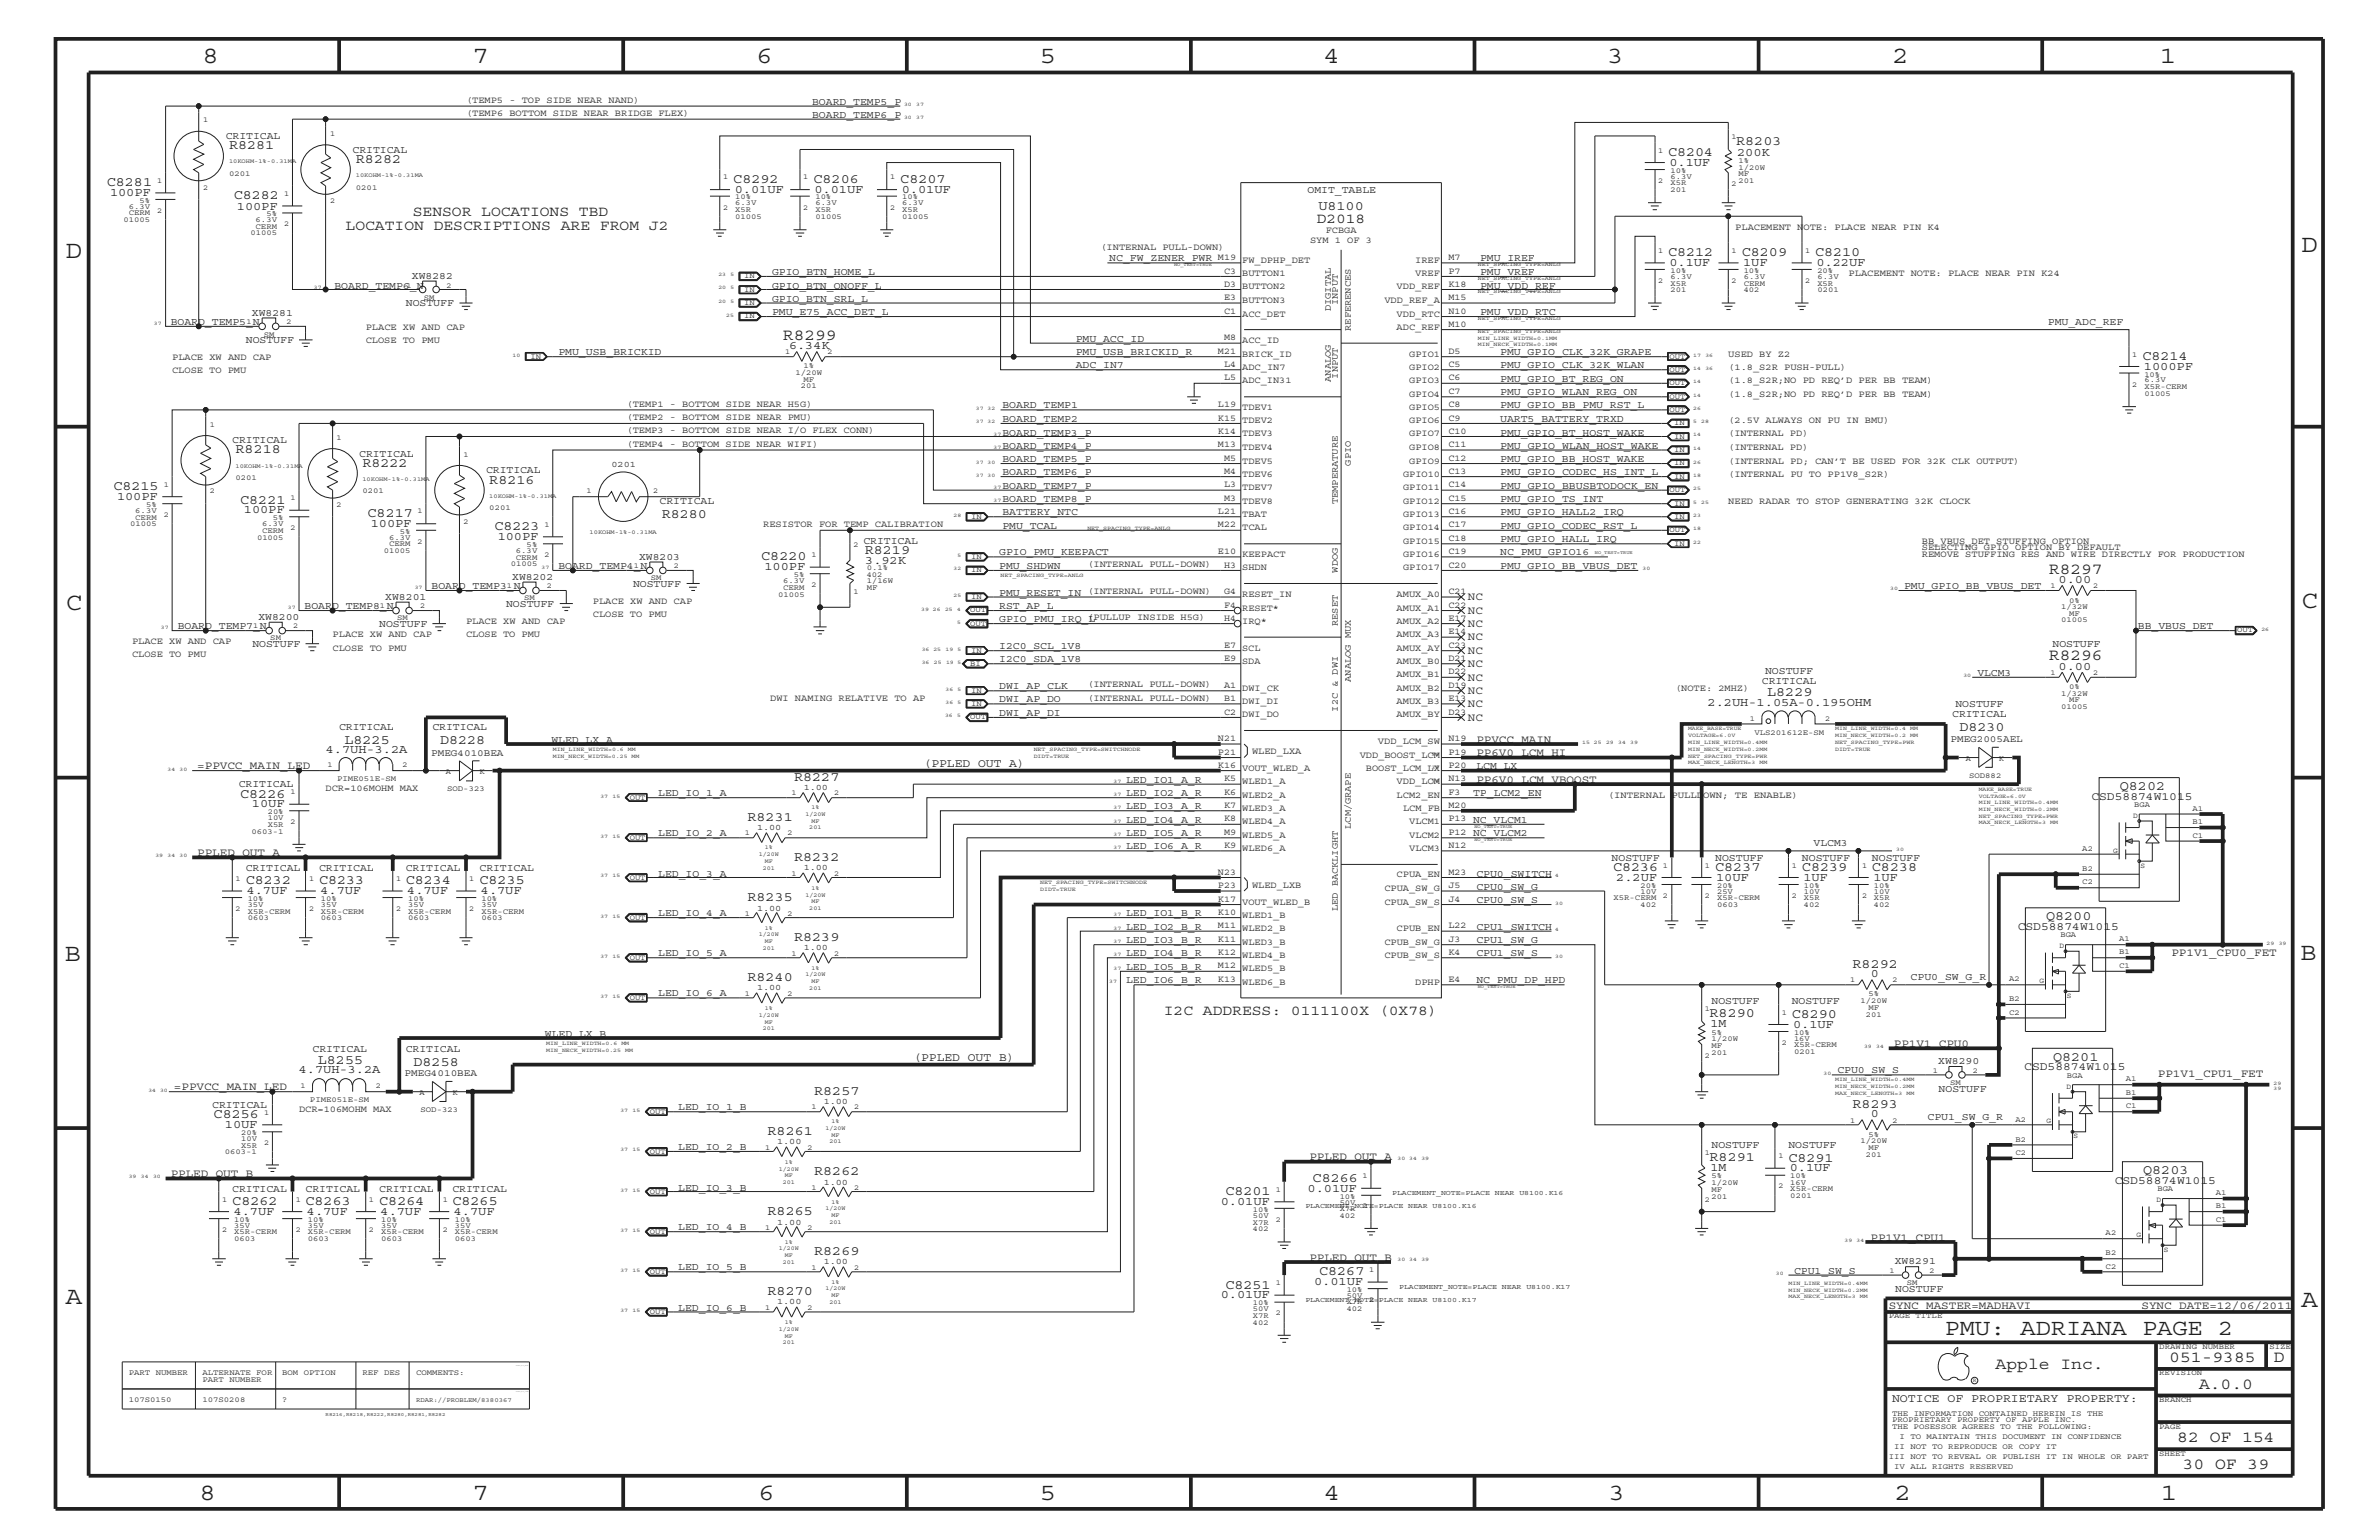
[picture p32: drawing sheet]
<svg xmlns="http://www.w3.org/2000/svg" width="432mm" height="279mm" viewBox="0 0 432 279" stroke-linecap="round" stroke-linejoin="round" font-family="sans-serif">
<defs><g id="words">
<g font-size="4.5" fill="#231f20">
<text x="36.7" y="11.5">8</text>
<text x="85.8" y="11.5">7</text>
<text x="137.3" y="11.5">6</text>
<text x="188.7" y="11.5">5</text>
<text x="240.3" y="11.5">4</text>
<text x="291.7" y="11.5">3</text>
<text x="343.5" y="11.5">2</text>
<text x="392" y="11.5">1</text>
<text x="11.9" y="46.8">D</text>
<text x="417.8" y="45.7">D</text>
<text x="11.9" y="110.6">C</text>
<text x="417.7" y="110.4">C</text>
<text x="11.8" y="174.3">B</text>
<text x="417.6" y="174.2">B</text>
<text x="11.9" y="236.7">A</text>
<text x="417.7" y="237.1">A</text>
<text x="36.2" y="272.1">8</text>
<text x="85.8" y="272.1">7</text>
<text x="137.7" y="272.1">6</text>
<text x="188.7" y="272.1">5</text>
<text x="240.4" y="272.1">4</text>
<text x="292" y="272.1">3</text>
<text x="343.9" y="272.1">2</text>
<text x="392.2" y="272.1">1</text>
</g>
<text font-size="4.1" fill="#231f20" x="352.9" y="242.3">PMU: ADRIANA PAGE 2</text>
<g font-size="3" fill="#231f20">
<text x="142.1" y="61.7">R8299</text>
<text x="371.9" y="104.1">R8297</text>
<text x="371.9" y="119.8">R8296</text>
<text x="362.2" y="248.4">Apple Inc.</text>
<text x="393.7" y="247.1">051-9385</text>
<text x="399.2" y="252">A.0.0</text>
<text x="412.7" y="247.1">D</text>
<text x="395.2" y="261.6">82 OF 154</text>
<text x="396.2" y="266.6">30 OF 39</text>
</g>
<g font-size="2.6" fill="#231f20">
<text x="62.7" y="41.7">LOCATION DESCRIPTIONS ARE FROM J2</text>
<text x="74.9" y="39.2">SENSOR LOCATIONS TBD</text>
<text x="239" y="40.4">D2018</text>
<text x="211.2" y="184.1">I2C ADDRESS: 0111100X (0X78)</text>
</g>
<g font-size="2.5" fill="#231f20">
<text x="41.6" y="27.1">R8281</text>
<text x="64.6" y="29.5">R8282</text>
<text x="302.8" y="28.3">C8204</text>
<text x="315.1" y="26.4">R8203</text>
<text x="19.4" y="33.7">C8281</text>
<text x="133.1" y="33.1">C8292</text>
<text x="147.7" y="33.1">C8206</text>
<text x="163.4" y="33.1">C8207</text>
<text x="42.4" y="36.2">C8282</text>
<text x="239.3" y="38">U8100</text>
<text x="302.8" y="46.5">C8212</text>
<text x="316.1" y="46.5">C8209</text>
<text x="329.4" y="46.5">C8210</text>
<text x="388.9" y="65.3">C8214</text>
<text x="42.8" y="82.2">R8218</text>
<text x="20.6" y="88.9">C8215</text>
<text x="65.8" y="84.7">R8222</text>
<text x="88.8" y="87.7">R8216</text>
<text x="43.6" y="91.4">C8221</text>
<text x="66.7" y="93.8">C8217</text>
<text x="120.1" y="93.9">R8280</text>
<text x="89.7" y="96.2">C8223</text>
<text x="138.2" y="101.6">C8220</text>
<text x="157" y="100.5">R8219</text>
<text x="320.8" y="126.4">L8229</text>
<text x="62.5" y="134.9">L8225</text>
<text x="79.9" y="135.1">D8228</text>
<text x="355.6" y="132.7">D8230</text>
<text x="144.1" y="141.7">R8227</text>
<text x="384.8" y="143.4">Q8202</text>
<text x="43.6" y="144.7">C8226</text>
<text x="135.7" y="149">R8231</text>
<text x="44.6" y="160.5">C8232</text>
<text x="57.9" y="160.5">C8233</text>
<text x="73.7" y="160.5">C8234</text>
<text x="87" y="160.5">C8235</text>
<text x="144.1" y="156.2">R8232</text>
<text x="292.8" y="158">C8236</text>
<text x="311.3" y="158">C8237</text>
<text x="327.1" y="158">C8239</text>
<text x="339.8" y="158">C8238</text>
<text x="135.7" y="163.5">R8235</text>
<text x="371.4" y="167">Q8200</text>
<text x="144.1" y="170.7">R8239</text>
<text x="135.7" y="178">R8240</text>
<text x="336.3" y="175.6">R8292</text>
<text x="310.3" y="184.6">R8290</text>
<text x="325.2" y="184.7">C8290</text>
<text x="57.7" y="193.1">L8255</text>
<text x="75.1" y="193.3">D8258</text>
<text x="372.7" y="192.5">Q8201</text>
<text x="38.8" y="202.9">C8256</text>
<text x="147.8" y="198.7">R8257</text>
<text x="336.3" y="201">R8293</text>
<text x="139.3" y="205.9">R8261</text>
<text x="147.8" y="213.2">R8262</text>
<text x="238.3" y="214.4">C8266</text>
<text x="310.3" y="210.7">R8291</text>
<text x="324.6" y="210.8">C8291</text>
<text x="389" y="213">Q8203</text>
<text x="42.2" y="218.6">C8262</text>
<text x="55.5" y="218.6">C8263</text>
<text x="68.8" y="218.6">C8264</text>
<text x="82.1" y="218.6">C8265</text>
<text x="139.3" y="220.4">R8265</text>
<text x="222.4" y="216.9">C8201</text>
<text x="147.8" y="227.7">R8269</text>
<text x="222.4" y="233.8">C8251</text>
<text x="239.4" y="231.3">C8267</text>
<text x="139.3" y="235">R8270</text>
</g>
<g font-size="2.2" fill="#231f20">
<text x="315.3" y="28.2">200K</text>
<text x="20" y="35.6">100PF</text>
<text x="133.3" y="35">0.01UF</text>
<text x="147.8" y="35">0.01UF</text>
<text x="163.7" y="35">0.01UF</text>
<text x="303" y="30.2">0.1UF</text>
<text x="43" y="38">100PF</text>
<text x="303" y="48.3">0.1UF</text>
<text x="316.4" y="48.3">1UF</text>
<text x="329.7" y="48.3">0.22UF</text>
<text x="143.2" y="63.4">6.34K</text>
<text x="389.1" y="67.1">1000PF</text>
<text x="21.3" y="90.7">100PF</text>
<text x="44.3" y="93.2">100PF</text>
<text x="67.3" y="95.6">100PF</text>
<text x="90.3" y="98">100PF</text>
<text x="138.8" y="103.5">100PF</text>
<text x="157.1" y="102.4">3.92K</text>
<text x="373.6" y="105.8">0.00</text>
<text x="373.6" y="121.5">0.00</text>
<text x="309.9" y="128">2.2UH-1.05A-0.195OHM</text>
<text x="59.1" y="136.6">4.7UH-3.2A</text>
<text x="45.7" y="146.5">10UF</text>
<text x="293.4" y="159.9">2.2UF</text>
<text x="311.5" y="159.9">10UF</text>
<text x="327.3" y="159.9">1UF</text>
<text x="340" y="159.9">1UF</text>
<text x="44.8" y="162.2">4.7UF</text>
<text x="58.2" y="162.2">4.7UF</text>
<text x="73.9" y="162.2">4.7UF</text>
<text x="87.3" y="162.2">4.7UF</text>
<text x="339.6" y="177.3">0</text>
<text x="310.5" y="186.4">1M</text>
<text x="325.5" y="186.5">0.1UF</text>
<text x="54.2" y="194.8">4.7UH-3.2A</text>
<text x="339.6" y="202.7">0</text>
<text x="40.8" y="204.7">10UF</text>
<text x="310.5" y="212.5">1M</text>
<text x="324.9" y="212.5">0.1UF</text>
<text x="42.4" y="220.4">4.7UF</text>
<text x="55.7" y="220.4">4.7UF</text>
<text x="69.1" y="220.4">4.7UF</text>
<text x="82.4" y="220.4">4.7UF</text>
<text x="221.6" y="218.6">0.01UF</text>
<text x="237.3" y="216.2">0.01UF</text>
<text x="238.5" y="233.2">0.01UF</text>
<text x="221.6" y="235.6">0.01UF</text>
</g>
<g font-size="2.1" fill="#231f20">
<text x="167.6" y="139.2">(PPLED_OUT_A)</text>
<text x="379.6" y="145.1">CSD58874W1015</text>
<text x="366.2" y="168.7">CSD58874W1015</text>
<text x="165.8" y="192.6">(PPLED_OUT_B)</text>
<text x="367.4" y="194.2">CSD58874W1015</text>
<text x="383.8" y="214.7">CSD58874W1015</text>
<text x="343.4" y="254.4">NOTICE OF PROPRIETARY PROPERTY:</text>
</g>
<g font-size="2" fill="#231f20">
<text x="266.4" y="108.9">NC</text>
<text x="266.4" y="111.4">NC</text>
<text x="266.4" y="113.7">NC</text>
<text x="266.4" y="116.2">NC</text>
<text x="266.4" y="118.6">NC</text>
<text x="266.4" y="121">NC</text>
<text x="266.4" y="123.5">NC</text>
<text x="266.4" y="125.9">NC</text>
<text x="266.4" y="128.3">NC</text>
<text x="266.4" y="130.8">NC</text>
<text x="268" y="137.2">PP6V0_LCM_HI</text>
<text x="268" y="134.7">PPVCC_MAIN</text>
<text x="35.8" y="139.6">=PPVCC_MAIN_LED</text>
<text x="268" y="142">PP6V0_LCM_VBOOST</text>
<text x="35.8" y="155.4">PPLED_OUT_A</text>
<text x="394.1" y="173.5">PP1V1_CPU0_FET</text>
<text x="343.7" y="189.9">PP1V1_CPU0</text>
<text x="31.6" y="197.8">=PPVCC_MAIN_LED</text>
<text x="391.7" y="195.4">PP1V1_CPU1_FET</text>
<text x="31" y="213.6">PPLED_OUT_B</text>
<text x="237.7" y="210.5">PPLED_OUT_A</text>
<text x="339.5" y="225.1">PP1V1_CPU1</text>
<text x="237.7" y="228.7">PPLED_OUT_B</text>
<text x="342.8" y="237.4">SYNC_MASTER=MADHAVI</text>
<text x="388.7" y="237.4">SYNC_DATE=12/06/2011</text>
</g>
<g font-size="1.9" fill="#231f20">
<text x="147.4" y="21.4">BOARD_TEMP6_P</text>
<text x="147.4" y="19">BOARD_TEMP5_P</text>
<text x="41" y="25.3">CRITICAL</text>
<text x="64" y="27.7">CRITICAL</text>
<text x="237.3" y="35">OMIT_TABLE</text>
<text x="201.3" y="47.4">NC_FW_ZENER_PWR M19</text>
<text x="268.6" y="47.4">PMU_IREF</text>
<text x="60.7" y="52.4">BOARD_TEMP6_N</text>
<text x="74.8" y="50.7">XW8282</text>
<text x="140.1" y="49.9">GPIO_BTN_HOME_L</text>
<text x="140.1" y="52.4">GPIO_BTN_ONOFF_L</text>
<text x="268.6" y="49.9">PMU_VREF</text>
<text x="268.6" y="52.4">PMU_VDD_REF</text>
<text x="31" y="59">BOARD_TEMP5_N</text>
<text x="45.7" y="57.3">XW8281</text>
<text x="73.7" y="55.6">NOSTUFF</text>
<text x="140.1" y="57.2">PMU_E75_ACC_DET_L</text>
<text x="140.1" y="54.7">GPIO_BTN_SRL_L</text>
<text x="268.6" y="57.2">PMU_VDD_RTC</text>
<text x="371.7" y="59">PMU_ADC_REF</text>
<text x="44.6" y="62.3">NOSTUFF</text>
<text x="101.3" y="64.5">PMU_USB_BRICKID</text>
<text x="195.2" y="64.5">PMU_USB_BRICKID_R</text>
<text x="195.2" y="62">PMU_ACC_ID</text>
<text x="272.3" y="64.5">PMU_GPIO_CLK_32K_GRAPE</text>
<text x="195.2" y="66.8">ADC_IN7</text>
<text x="272.3" y="66.8">PMU_GPIO_CLK_32K_WLAN</text>
<text x="272.3" y="71.7">PMU_GPIO_WLAN_REG_ON</text>
<text x="272.3" y="69.3">PMU_GPIO_BT_REG_ON</text>
<text x="181.9" y="76.6">BOARD_TEMP2</text>
<text x="181.9" y="74.1">BOARD_TEMP1</text>
<text x="272.3" y="74.1">PMU_GPIO_BB_PMU_RST_L</text>
<text x="272.3" y="76.6">UART5_BATTERY_TRXD</text>
<text x="42.2" y="80.5">CRITICAL</text>
<text x="65.2" y="82.8">CRITICAL</text>
<text x="181.9" y="83.8">BOARD_TEMP5_P</text>
<text x="181.9" y="81.4">BOARD_TEMP4_P</text>
<text x="181.9" y="79">BOARD_TEMP3_P</text>
<text x="272.3" y="79">PMU_GPIO_BT_HOST_WAKE</text>
<text x="272.3" y="81.4">PMU_GPIO_WLAN_HOST_WAKE</text>
<text x="272.3" y="83.8">PMU_GPIO_BB_HOST_WAKE</text>
<text x="88.2" y="85.9">CRITICAL</text>
<text x="181.9" y="88.7">BOARD_TEMP7_P</text>
<text x="181.9" y="86.2">BOARD_TEMP6_P</text>
<text x="272.3" y="86.2">PMU_GPIO_CODEC_HS_INT_L</text>
<text x="272.3" y="88.7">PMU_GPIO_BBUSBTODOCK_EN</text>
<text x="119.7" y="91.4">CRITICAL</text>
<text x="181.9" y="93.5">BATTERY_NTC</text>
<text x="181.9" y="91.1">BOARD_TEMP8_P</text>
<text x="181.9" y="96">PMU_TCAL</text>
<text x="272.3" y="91.1">PMU_GPIO_TS_INT</text>
<text x="272.3" y="93.5">PMU_GPIO_HALL2_IRQ</text>
<text x="272.3" y="96">PMU_GPIO_CODEC_RST_L</text>
<text x="116" y="101.5">XW8203</text>
<text x="156.7" y="98.7">CRITICAL</text>
<text x="181.4" y="100.8">GPIO_PMU_KEEPACT</text>
<text x="272.3" y="100.8">NC_PMU_GPIO16</text>
<text x="272.3" y="98.4">PMU_GPIO_HALL_IRQ</text>
<text x="78.3" y="106.9">BOARD_TEMP3_N</text>
<text x="93" y="105.2">XW8202</text>
<text x="101.3" y="103.2">BOARD_TEMP4_N</text>
<text x="114.9" y="106.5">NOSTUFF</text>
<text x="181.4" y="103.2">PMU_SHDWN</text>
<text x="272.3" y="103.2">PMU_GPIO_BB_VBUS_DET</text>
<text x="345.6" y="106.9">PMU_GPIO_BB_VBUS_DET</text>
<text x="46.9" y="112.5">XW8200</text>
<text x="55.3" y="110.5">BOARD_TEMP8_N</text>
<text x="68.8" y="113.7">NOSTUFF</text>
<text x="69.9" y="108.8">XW8201</text>
<text x="91.9" y="110.2">NOSTUFF</text>
<text x="181.4" y="110.5">RST_AP_L</text>
<text x="181.4" y="108.1">PMU_RESET_IN (INTERNAL PULL-DOWN)</text>
<text x="181.4" y="112.9">GPIO_PMU_IRQ_L</text>
<text x="32.3" y="114.2">BOARD_TEMP7_N</text>
<text x="45.8" y="117.4">NOSTUFF</text>
<text x="181.4" y="117.8">I2C0_SCL_1V8</text>
<text x="372.5" y="117.4">NOSTUFF</text>
<text x="388" y="114.2">BB_VBUS_DET</text>
<text x="181.4" y="125.1">DWI_AP_CLK</text>
<text x="181.4" y="120.2">I2C0_SDA_1V8</text>
<text x="319.8" y="124.1">CRITICAL</text>
<text x="320.4" y="122.3">NOSTUFF</text>
<text x="358.9" y="122.6">VLCM3</text>
<text x="181.4" y="127.5">DWI_AP_DO</text>
<text x="181.4" y="129.9">DWI_AP_DI</text>
<text x="354.3" y="130.2">CRITICAL</text>
<text x="354.9" y="128.3">NOSTUFF</text>
<text x="61.6" y="132.5">CRITICAL</text>
<text x="78.5" y="132.5">CRITICAL</text>
<text x="100.1" y="134.7">WLED_LX_A</text>
<text x="43.3" y="142.9">CRITICAL</text>
<text x="204.4" y="142">LED_IO1_A_R</text>
<text x="268" y="139.6">LCM_LX</text>
<text x="119.5" y="144.5">LED_IO_1_A</text>
<text x="204.4" y="144.5">LED_IO2_A_R</text>
<text x="204.4" y="146.8">LED_IO3_A_R</text>
<text x="204.4" y="149.3">LED_IO4_A_R</text>
<text x="267.4" y="144.5">TP_LCM2_EN</text>
<text x="119.5" y="151.8">LED_IO_2_A</text>
<text x="204.4" y="151.8">LED_IO5_A_R</text>
<text x="204.4" y="154.1">LED_IO6_A_R</text>
<text x="329.2" y="153.5">VLCM3</text>
<text x="44.6" y="158">CRITICAL</text>
<text x="57.9" y="158">CRITICAL</text>
<text x="73.7" y="158">CRITICAL</text>
<text x="87" y="158">CRITICAL</text>
<text x="119.5" y="159">LED_IO_3_A</text>
<text x="268" y="161.4">CPU0_SW_G</text>
<text x="268" y="159">CPU0_SWITCH</text>
<text x="292.5" y="156.2">NOSTUFF</text>
<text x="311.3" y="156.2">NOSTUFF</text>
<text x="327.1" y="156.2">NOSTUFF</text>
<text x="339.8" y="156.2">NOSTUFF</text>
<text x="119.5" y="166.2">LED_IO_4_A</text>
<text x="204.4" y="166.2">LED_IO1_B_R</text>
<text x="268" y="163.9">CPU0_SW_S</text>
<text x="119.5" y="173.5">LED_IO_5_A</text>
<text x="204.4" y="168.7">LED_IO2_B_R</text>
<text x="204.4" y="171.1">LED_IO3_B_R</text>
<text x="204.4" y="173.5">LED_IO4_B_R</text>
<text x="268" y="173.5">CPU1_SW_S</text>
<text x="268" y="171.1">CPU1_SW_G</text>
<text x="268" y="168.7">CPU1_SWITCH</text>
<text x="204.4" y="176">LED_IO5_B_R</text>
<text x="204.4" y="178.4">LED_IO6_B_R</text>
<text x="268" y="178.4">NC_PMU_DP_HPD</text>
<text x="346.8" y="177.7">CPU0_SW_G_R</text>
<text x="119.5" y="180.8">LED_IO_6_A</text>
<text x="310.6" y="182.2">NOSTUFF</text>
<text x="325.2" y="182.2">NOSTUFF</text>
<text x="56.7" y="190.8">CRITICAL</text>
<text x="73.7" y="190.8">CRITICAL</text>
<text x="98.9" y="188.1">WLED_LX_B</text>
<text x="333.5" y="194.8">CPU0_SW_S</text>
<text x="351.8" y="193.1">XW8290</text>
<text x="38.5" y="201">CRITICAL</text>
<text x="123.1" y="201.5">LED_IO_1_B</text>
<text x="349.8" y="203.2">CPU1_SW_G_R</text>
<text x="351.9" y="198.1">NOSTUFF</text>
<text x="123.1" y="208.7">LED_IO_2_B</text>
<text x="310.6" y="208.3">NOSTUFF</text>
<text x="324.6" y="208.3">NOSTUFF</text>
<text x="42.2" y="216.2">CRITICAL</text>
<text x="55.5" y="216.2">CRITICAL</text>
<text x="68.8" y="216.2">CRITICAL</text>
<text x="82.1" y="216.2">CRITICAL</text>
<text x="123.1" y="216">LED_IO_3_B</text>
<text x="123.1" y="223.2">LED_IO_4_B</text>
<text x="123.1" y="230.5">LED_IO_5_B</text>
<text x="325.6" y="231.1">CPU1_SW_S</text>
<text x="343.9" y="229.4">XW8291</text>
<text x="123.1" y="237.8">LED_IO_6_B</text>
<text x="344" y="234.4">NOSTUFF</text>
</g>
<g font-size="1.8" fill="#231f20">
<text x="78.3" y="137.1">PMEG4010BEA</text>
<text x="354" y="134.6">PMEG2005AEL</text>
<text x="73.4" y="195.3">PMEG4010BEA</text>
</g>
<g font-size="1.7" fill="#231f20">
<text x="84.6" y="18.7">(TEMP5 - TOP SIDE NEAR NAND)</text>
<text x="84.6" y="21">(TEMP6 BOTTOM SIDE NEAR BRIDGE FLEX)</text>
<text x="315" y="41.7">PLACEMENT NOTE: PLACE NEAR PIN K4</text>
<text x="199.7" y="45.3">(INTERNAL PULL-DOWN)</text>
<text x="225.5" y="47.7">FW_DPHP_DET</text>
<text x="237.8" y="44.1">SYM 1 OF 3</text>
<text x="240.6" y="42.3">FCBGA</text>
<text x="256.9" y="47.7">IREF</text>
<text x="262.9" y="47.2">M7</text>
<text x="222.2" y="49.6">C3</text>
<text x="222.2" y="52.1">D3</text>
<text x="225.5" y="50.2">BUTTON1</text>
<text x="225.5" y="52.5">BUTTON2</text>
<text x="253.5" y="52.5">VDD_REF</text>
<text x="256.9" y="50.2">VREF</text>
<text x="262.9" y="52.1">K18</text>
<text x="262.9" y="49.6">P7</text>
<text x="335.5" y="50.2">PLACEMENT NOTE: PLACE NEAR PIN K24</text>
<text x="66.4" y="59.8">PLACE XW AND CAP</text>
<text x="222.2" y="56.9">C1</text>
<text x="222.2" y="54.5">E3</text>
<text x="225.5" y="57.4">ACC_DET</text>
<text x="225.5" y="55">BUTTON3</text>
<text x="241.6" y="56.5" transform="rotate(-90 241.6 56.5)">DIGITAL</text>
<text x="242.8" y="55.3" transform="rotate(-90 242.8 55.3)">INPUT</text>
<text x="251.3" y="55">VDD_REF_A</text>
<text x="253.5" y="59.8">ADC_REF</text>
<text x="253.5" y="57.4">VDD_RTC</text>
<text x="262.9" y="59.4">M10</text>
<text x="262.9" y="54.5">M15</text>
<text x="262.9" y="56.9">N10</text>
<text x="31.2" y="65.3">PLACE XW AND CAP</text>
<text x="66.4" y="62.3">CLOSE TO PMU</text>
<text x="221.1" y="64.2">M21</text>
<text x="222.2" y="61.8">M8</text>
<text x="225.5" y="62.3">ACC_ID</text>
<text x="225.5" y="64.7">BRICK_ID</text>
<text x="245.2" y="60" transform="rotate(-90 245.2 60)">REFERENCES</text>
<text x="255.8" y="64.7">GPIO1</text>
<text x="262.9" y="64.2">D5</text>
<text x="313.7" y="64.7">USED BY Z2</text>
<text x="31.2" y="67.7">CLOSE TO PMU</text>
<text x="222.2" y="69">L5</text>
<text x="222.2" y="66.7">L4</text>
<text x="225.5" y="67.1">ADC_IN7</text>
<text x="225.5" y="69.5">ADC_IN31</text>
<text x="241.6" y="69.2" transform="rotate(-90 241.6 69.2)">ANALOG</text>
<text x="242.8" y="68.7" transform="rotate(-90 242.8 68.7)">INPUT</text>
<text x="255.8" y="67.1">GPIO2</text>
<text x="255.8" y="69.5">GPIO3</text>
<text x="255.8" y="72">GPIO4</text>
<text x="262.9" y="66.7">C5</text>
<text x="262.9" y="69">C6</text>
<text x="262.9" y="71.5">C7</text>
<text x="313.7" y="72">(1.8_S2R;NO PD REQ’D PER BB TEAM)</text>
<text x="313.7" y="69.5">(1.8_S2R;NO PD REQ’D PER BB TEAM)</text>
<text x="313.7" y="67.1">(1.8_S2R PUSH-PULL)</text>
<text x="113.7" y="73.8">(TEMP1 - BOTTOM SIDE NEAR H5G)</text>
<text x="113.7" y="76.2">(TEMP2 - BOTTOM SIDE NEAR PMU)</text>
<text x="221.1" y="73.9">L19</text>
<text x="221.1" y="76.3">K15</text>
<text x="225.5" y="74.4">TDEV1</text>
<text x="225.5" y="76.8">TDEV2</text>
<text x="255.8" y="74.4">GPIO5</text>
<text x="255.8" y="76.8">GPIO6</text>
<text x="262.9" y="73.9">C8</text>
<text x="262.9" y="76.3">C9</text>
<text x="313.7" y="76.8">(2.5V ALWAYS ON PU IN BMU)</text>
<text x="113.7" y="81.1">(TEMP4 - BOTTOM SIDE NEAR WIFI)</text>
<text x="113.7" y="78.6">(TEMP3 - BOTTOM SIDE NEAR I/O FLEX CONN)</text>
<text x="221.1" y="78.8">K14</text>
<text x="221.1" y="81.1">M13</text>
<text x="222.2" y="83.6">M5</text>
<text x="225.5" y="81.6">TDEV4</text>
<text x="225.5" y="79.2">TDEV3</text>
<text x="255.8" y="79.2">GPIO7</text>
<text x="255.8" y="81.6">GPIO8</text>
<text x="262.9" y="78.8">C10</text>
<text x="262.9" y="81.1">C11</text>
<text x="262.9" y="83.6">C12</text>
<text x="313.7" y="81.6">(INTERNAL PD)</text>
<text x="313.7" y="79.2">(INTERNAL PD)</text>
<text x="222.2" y="86">M4</text>
<text x="222.2" y="88.4">L3</text>
<text x="225.5" y="84.1">TDEV5</text>
<text x="225.5" y="86.5">TDEV6</text>
<text x="225.5" y="88.9">TDEV7</text>
<text x="245.2" y="84.5" transform="rotate(-90 245.2 84.5)">GPIO</text>
<text x="254.7" y="88.9">GPIO11</text>
<text x="254.7" y="86.5">GPIO10</text>
<text x="255.8" y="84.1">GPIO9</text>
<text x="262.9" y="86">C13</text>
<text x="262.9" y="88.4">C14</text>
<text x="313.7" y="84.1">(INTERNAL PD; CAN’T BE USED FOR 32K CLK OUTPUT)</text>
<text x="313.7" y="86.5">(INTERNAL PU TO PP1V8_S2R)</text>
<text x="138.5" y="95.6">RESISTOR FOR TEMP CALIBRATION</text>
<text x="221.1" y="93.3">L21</text>
<text x="221.1" y="95.7">M22</text>
<text x="222.2" y="90.9">M3</text>
<text x="225.5" y="93.8">TBAT</text>
<text x="225.5" y="91.4">TDEV8</text>
<text x="242.8" y="91.5" transform="rotate(-90 242.8 91.5)">TEMPERATURE</text>
<text x="254.7" y="93.8">GPIO13</text>
<text x="254.7" y="91.4">GPIO12</text>
<text x="262.9" y="90.9">C15</text>
<text x="262.9" y="93.3">C16</text>
<text x="262.9" y="95.7">C17</text>
<text x="313.7" y="91.4">NEED RADAR TO STOP GENERATING 32K CLOCK</text>
<text x="221.1" y="100.5">E10</text>
<text x="225.5" y="101">KEEPACT</text>
<text x="225.5" y="96.2">TCAL</text>
<text x="254.7" y="101">GPIO16</text>
<text x="254.7" y="96.2">GPIO14</text>
<text x="254.7" y="98.7">GPIO15</text>
<text x="262.9" y="98.2">C18</text>
<text x="262.9" y="100.5">C19</text>
<text x="348.8" y="98.7">BB_VBUS_DET STUFFING OPTION</text>
<text x="348.8" y="101">REMOVE STUFFING RES AND WIRE DIRECTLY FOR PRODUCTION</text>
<text x="348.8" y="99.9">SELECTING GPIO OPTION BY DEFAULT</text>
<text x="197.4" y="102.9">(INTERNAL PULL-DOWN)</text>
<text x="222.2" y="107.8">G4</text>
<text x="222.2" y="103">H3</text>
<text x="225.5" y="103.5">SHDN</text>
<text x="242.8" y="103.9" transform="rotate(-90 242.8 103.9)">WDOG</text>
<text x="254.7" y="103.5">GPIO17</text>
<text x="262.9" y="107.8">C21</text>
<text x="262.9" y="103">C20</text>
<text x="84.6" y="113.1">PLACE XW AND CAP</text>
<text x="107.6" y="112">CLOSE TO PMU</text>
<text x="107.6" y="109.5">PLACE XW AND CAP</text>
<text x="197.4" y="112.6">(PULLUP INSIDE H5G)</text>
<text x="222.2" y="112.7">H4</text>
<text x="222.2" y="110.3">F4</text>
<text x="225.5" y="113.1">IRQ*</text>
<text x="225.5" y="110.8">RESET*</text>
<text x="225.5" y="108.3">RESET_IN</text>
<text x="242.8" y="113.6" transform="rotate(-90 242.8 113.6)">RESET</text>
<text x="253.5" y="108.3">AMUX_A0</text>
<text x="253.5" y="110.8">AMUX_A1</text>
<text x="253.5" y="113.1">AMUX_A2</text>
<text x="262.9" y="110.3">C22</text>
<text x="262.9" y="112.7">E17</text>
<text x="24" y="119.2">CLOSE TO PMU</text>
<text x="24" y="116.8">PLACE XW AND CAP</text>
<text x="60.4" y="115.6">PLACE XW AND CAP</text>
<text x="60.4" y="118.1">CLOSE TO PMU</text>
<text x="84.6" y="115.6">CLOSE TO PMU</text>
<text x="222.2" y="117.5">E7</text>
<text x="225.5" y="118.1">SCL</text>
<text x="253.5" y="115.6">AMUX_A3</text>
<text x="253.5" y="118.1">AMUX_AY</text>
<text x="262.9" y="115.1">E14</text>
<text x="262.9" y="117.5">C23</text>
<text x="197.4" y="124.7">(INTERNAL PULL-DOWN)</text>
<text x="222.2" y="124.8">A1</text>
<text x="222.2" y="120">E9</text>
<text x="225.5" y="125.3">DWI_CK</text>
<text x="225.5" y="120.4">SDA</text>
<text x="245.2" y="123.7" transform="rotate(-90 245.2 123.7)">ANALOG MUX</text>
<text x="253.5" y="120.4">AMUX_B0</text>
<text x="253.5" y="122.9">AMUX_B1</text>
<text x="253.5" y="125.3">AMUX_B2</text>
<text x="262.9" y="120">D21</text>
<text x="262.9" y="122.4">D22</text>
<text x="262.9" y="124.8">D19</text>
<text x="304" y="125.3">(NOTE: 2MHZ)</text>
<text x="139.8" y="127.1">DWI NAMING RELATIVE TO AP</text>
<text x="197.4" y="127.1">(INTERNAL PULL-DOWN)</text>
<text x="222.2" y="127.2">B1</text>
<text x="222.2" y="129.7">C2</text>
<text x="225.5" y="127.7">DWI_DI</text>
<text x="225.5" y="130.2">DWI_DO</text>
<text x="242.8" y="129.1" transform="rotate(-90 242.8 129.1)">I2C &amp; DWI</text>
<text x="253.5" y="127.7">AMUX_B3</text>
<text x="253.5" y="130.2">AMUX_BY</text>
<text x="262.9" y="127.2">E13</text>
<text x="262.9" y="129.7">D23</text>
<text x="221.1" y="134.5">N21</text>
<text x="221.1" y="136.9">P21</text>
<text x="227.2" y="136.8">WLED_LXA</text>
<text x="246.8" y="137.4">VDD_BOOST_LCM</text>
<text x="250.1" y="135">VDD_LCM_SW</text>
<text x="262.9" y="136.9">P19</text>
<text x="262.9" y="134.5">N19</text>
<text x="59.1" y="143.5">DCR=106MOHM MAX</text>
<text x="221.1" y="139.4">K16</text>
<text x="222.2" y="141.8">K5</text>
<text x="225.5" y="139.8">VOUT_WLED_A</text>
<text x="225.5" y="142.3">WLED1_A</text>
<text x="247.9" y="139.8">BOOST_LCM_LX</text>
<text x="253.5" y="142.3">VDD_LCM</text>
<text x="262.9" y="139.4">P20</text>
<text x="262.9" y="141.8">N13</text>
<text x="222.2" y="144.2">K6</text>
<text x="222.2" y="146.7">K7</text>
<text x="222.2" y="149">K8</text>
<text x="225.5" y="144.7">WLED2_A</text>
<text x="225.5" y="147.1">WLED3_A</text>
<text x="225.5" y="149.5">WLED4_A</text>
<text x="253.5" y="144.7">LCM2_EN</text>
<text x="254.7" y="147.1">LCM_FB</text>
<text x="255.8" y="149.5">VLCM1</text>
<text x="262.9" y="144.2">F3</text>
<text x="262.9" y="146.7">M20</text>
<text x="262.9" y="149">P13 NC_VLCM1</text>
<text x="291.8" y="144.7">(INTERNAL PULLDOWN; TE ENABLE)</text>
<text x="222.2" y="151.5">M9</text>
<text x="222.2" y="153.9">K9</text>
<text x="225.5" y="152">WLED5_A</text>
<text x="225.5" y="154.4">WLED6_A</text>
<text x="245.2" y="150.4" transform="rotate(-90 245.2 150.4)">LCM/GRAPE</text>
<text x="255.8" y="152">VLCM2</text>
<text x="255.8" y="154.4">VLCM3</text>
<text x="262.9" y="151.5">P12 NC_VLCM2</text>
<text x="262.9" y="153.9">N12</text>
<text x="221.1" y="158.8">N23</text>
<text x="221.1" y="161.1">P23</text>
<text x="227.2" y="161.1">WLED_LXB</text>
<text x="251.3" y="161.7">CPUA_SW_G</text>
<text x="253.5" y="159.2">CPUA_EN</text>
<text x="262.9" y="158.8">M23</text>
<text x="262.9" y="161.1">J5</text>
<text x="221.1" y="163.6">K17</text>
<text x="221.1" y="166.1">K10</text>
<text x="225.5" y="164.1">VOUT_WLED_B</text>
<text x="225.5" y="166.5">WLED1_B</text>
<text x="242.8" y="165.3" transform="rotate(-90 242.8 165.3)">LED BACKLIGHT</text>
<text x="251.3" y="164.1">CPUA_SW_S</text>
<text x="262.9" y="163.6">J4</text>
<text x="221.1" y="168.4">M11</text>
<text x="221.1" y="170.9">K11</text>
<text x="221.1" y="173.3">K12</text>
<text x="225.5" y="168.9">WLED2_B</text>
<text x="225.5" y="171.4">WLED3_B</text>
<text x="225.5" y="173.8">WLED4_B</text>
<text x="251.3" y="171.4">CPUB_SW_G</text>
<text x="251.3" y="173.8">CPUB_SW_S</text>
<text x="253.5" y="168.9">CPUB_EN</text>
<text x="262.9" y="168.4">L22</text>
<text x="262.9" y="170.9">J3</text>
<text x="262.9" y="173.3">K4</text>
<text x="221.1" y="175.7">M12</text>
<text x="221.1" y="178.2">K13</text>
<text x="225.5" y="176.2">WLED5_B</text>
<text x="225.5" y="178.7">WLED6_B</text>
<text x="256.9" y="178.7">DPHP</text>
<text x="262.9" y="178.2">E4</text>
<text x="54.3" y="201.7">DCR=106MOHM MAX</text>
</g>
<g font-size="1.6" fill="#231f20">
<text x="111" y="84.7">0201</text>
<text x="145.9" y="143.4">1.00</text>
<text x="137.4" y="150.7">1.00</text>
<text x="145.9" y="157.9">1.00</text>
<text x="137.4" y="165.2">1.00</text>
<text x="145.9" y="172.4">1.00</text>
<text x="137.4" y="179.7">1.00</text>
<text x="149.5" y="200.3">1.00</text>
<text x="141.1" y="207.6">1.00</text>
<text x="149.5" y="214.9">1.00</text>
<text x="141.1" y="222.2">1.00</text>
<text x="149.5" y="229.4">1.00</text>
<text x="141.1" y="236.7">1.00</text>
</g>
<g font-size="1.4" fill="#231f20">
<text x="36.9" y="22.2">1</text>
<text x="59.9" y="24.7">1</text>
<text x="301" y="27.7">1</text>
<text x="314.3" y="25.3">1</text>
<text x="315.6" y="29.5">1%</text>
<text x="28.5" y="33.1">1</text>
<text x="36.9" y="34.4">2</text>
<text x="41.6" y="31.9">0201</text>
<text x="51.6" y="35.6">1</text>
<text x="64.6" y="34.4">0201</text>
<text x="131.2" y="32.5">1</text>
<text x="145.8" y="32.5">1</text>
<text x="161.5" y="32.5">1</text>
<text x="301" y="33.1">2</text>
<text x="303.2" y="31.4">10%</text>
<text x="303.2" y="32.5">6.3V</text>
<text x="303.2" y="33.6">X5R</text>
<text x="303.2" y="34.8">201</text>
<text x="314.3" y="33.7">2</text>
<text x="315.6" y="30.8">1/20W</text>
<text x="315.6" y="31.9">MF</text>
<text x="315.6" y="33.1">201</text>
<text x="22.4" y="40.3">01005</text>
<text x="23.4" y="39.1">CERM</text>
<text x="23.4" y="37.9">6.3V</text>
<text x="25.3" y="36.8">5%</text>
<text x="28.5" y="38.6">2</text>
<text x="46.4" y="41.5">CERM</text>
<text x="46.4" y="40.3">6.3V</text>
<text x="48.3" y="39.2">5%</text>
<text x="51.6" y="41">2</text>
<text x="59.9" y="36.8">2</text>
<text x="131.2" y="38">2</text>
<text x="133.4" y="39.7">01005</text>
<text x="133.4" y="38.5">X5R</text>
<text x="133.4" y="37.3">6.3V</text>
<text x="133.4" y="36.2">10%</text>
<text x="145.8" y="38">2</text>
<text x="148" y="38.5">X5R</text>
<text x="148" y="36.2">10%</text>
<text x="148" y="37.3">6.3V</text>
<text x="148" y="39.7">01005</text>
<text x="161.5" y="38">2</text>
<text x="163.7" y="39.7">01005</text>
<text x="163.7" y="37.3">6.3V</text>
<text x="163.7" y="38.5">X5R</text>
<text x="163.7" y="36.2">10%</text>
<text x="45.5" y="42.7">01005</text>
<text x="301" y="45.9">1</text>
<text x="314.3" y="45.9">1</text>
<text x="327.7" y="45.9">1</text>
<text x="73.8" y="52.2">1</text>
<text x="81.1" y="52.2">2</text>
<text x="135" y="50.5">IN</text>
<text x="135" y="52.9">IN</text>
<text x="301" y="51.3">2</text>
<text x="303.2" y="53">201</text>
<text x="303.2" y="49.6">10%</text>
<text x="303.2" y="51.8">X5R</text>
<text x="303.2" y="50.7">6.3V</text>
<text x="314.3" y="51.3">2</text>
<text x="316.5" y="51.8">CERM</text>
<text x="316.5" y="50.7">6.3V</text>
<text x="316.5" y="53">402</text>
<text x="316.5" y="49.6">10%</text>
<text x="327.7" y="51.3">2</text>
<text x="329.9" y="49.6">20%</text>
<text x="329.9" y="53">0201</text>
<text x="329.9" y="51.8">X5R</text>
<text x="329.9" y="50.7">6.3V</text>
<text x="44.7" y="58.9">1</text>
<text x="52" y="58.9">2</text>
<text x="76.9" y="54.4">SM</text>
<text x="135" y="55.3">IN</text>
<text x="135" y="57.8">IN</text>
<text x="47.9" y="61.1">SM</text>
<text x="96.3" y="65.1">IN</text>
<text x="142.5" y="64.3">1</text>
<text x="150.2" y="64.3">2</text>
<text x="303" y="65.1">OUT</text>
<text x="387" y="64.7">1</text>
<text x="144.4" y="68.1">1/20W</text>
<text x="145.4" y="70.5">201</text>
<text x="145.8" y="69.3">MF</text>
<text x="145.8" y="66.8">1%</text>
<text x="303" y="67.5">OUT</text>
<text x="303" y="69.9">OUT</text>
<text x="387" y="70.1">2</text>
<text x="389.2" y="68.4">10%</text>
<text x="389.2" y="71.8">01005</text>
<text x="389.2" y="70.6">X5R-CERM</text>
<text x="389.2" y="69.4">6.3V</text>
<text x="38.1" y="77.4">1</text>
<text x="303" y="72.3">OUT</text>
<text x="303" y="74.7">OUT</text>
<text x="303.9" y="77.2">IN</text>
<text x="61.1" y="79.9">1</text>
<text x="84.1" y="82.8">1</text>
<text x="303.9" y="79.6">IN</text>
<text x="303.9" y="82">IN</text>
<text x="29.7" y="88.3">1</text>
<text x="38.1" y="89.5">2</text>
<text x="42.8" y="87.1">0201</text>
<text x="65.8" y="89.5">0201</text>
<text x="106.4" y="89.5">1</text>
<text x="118.5" y="89.5">2</text>
<text x="303" y="89.3">OUT</text>
<text x="303.9" y="84.4">IN</text>
<text x="303.9" y="86.9">IN</text>
<text x="23.6" y="95.4">01005</text>
<text x="24.6" y="94.3">CERM</text>
<text x="24.6" y="93.1">6.3V</text>
<text x="26.5" y="92">5%</text>
<text x="29.7" y="93.8">2</text>
<text x="47.6" y="95.4">6.3V</text>
<text x="49.5" y="94.3">5%</text>
<text x="52.7" y="90.7">1</text>
<text x="61.1" y="92">2</text>
<text x="75.8" y="93.2">1</text>
<text x="84.1" y="95">2</text>
<text x="88.8" y="92.6">0201</text>
<text x="98.8" y="95.6">1</text>
<text x="176.3" y="94.2">IN</text>
<text x="303.9" y="91.7">IN</text>
<text x="303.9" y="94.2">IN</text>
<text x="46.7" y="97.9">01005</text>
<text x="47.6" y="96.7">CERM</text>
<text x="52.7" y="96.2">2</text>
<text x="69.7" y="100.4">01005</text>
<text x="70.6" y="97.9">6.3V</text>
<text x="70.6" y="99.1">CERM</text>
<text x="72.6" y="96.8">5%</text>
<text x="75.8" y="98.7">2</text>
<text x="93.6" y="100.4">6.3V</text>
<text x="93.6" y="101.5">CERM</text>
<text x="95.6" y="99.3">5%</text>
<text x="98.8" y="101">2</text>
<text x="147.3" y="101">1</text>
<text x="154.9" y="99.3">2</text>
<text x="176.3" y="101.4">IN</text>
<text x="303" y="96.5">OUT</text>
<text x="303.9" y="99">IN</text>
<text x="92" y="106.7">1</text>
<text x="92.7" y="102.7">01005</text>
<text x="99.3" y="106.7">2</text>
<text x="115" y="103.1">1</text>
<text x="118.2" y="105.3">SM</text>
<text x="122.3" y="103.1">2</text>
<text x="142.2" y="105.8">6.3V</text>
<text x="142.2" y="107">CERM</text>
<text x="144.1" y="104.7">5%</text>
<text x="147.3" y="106.5">2</text>
<text x="154.9" y="107.7">1</text>
<text x="157.3" y="104.7">402</text>
<text x="157.3" y="103.5">0.1%</text>
<text x="157.3" y="107.1">MF</text>
<text x="157.3" y="105.9">1/16W</text>
<text x="176.3" y="103.8">IN</text>
<text x="372.2" y="106.7">1</text>
<text x="379.9" y="106.7">2</text>
<text x="45.9" y="114">1</text>
<text x="53.2" y="114">2</text>
<text x="69" y="110.3">1</text>
<text x="72.1" y="112.6">SM</text>
<text x="76.2" y="110.3">2</text>
<text x="95.1" y="108.9">SM</text>
<text x="141.2" y="108.2">01005</text>
<text x="176.1" y="111.1">OUT</text>
<text x="176.1" y="113.6">OUT</text>
<text x="176.3" y="108.7">IN</text>
<text x="374.1" y="112.9">01005</text>
<text x="374.1" y="110.5">1/32W</text>
<text x="375.5" y="109.3">0%</text>
<text x="375.5" y="111.7">MF</text>
<text x="49.1" y="116.2">SM</text>
<text x="176.3" y="118.4">IN</text>
<text x="406.1" y="114.8">OUT</text>
<text x="176.1" y="120.8">BI</text>
<text x="176.3" y="125.7">IN</text>
<text x="372.2" y="122.5">1</text>
<text x="375.5" y="125.1">0%</text>
<text x="379.9" y="122.5">2</text>
<text x="176.1" y="130.5">OUT</text>
<text x="176.3" y="128">IN</text>
<text x="317.6" y="130.8">1</text>
<text x="331.3" y="130.8">2</text>
<text x="374.1" y="128.7">01005</text>
<text x="374.1" y="126.3">1/32W</text>
<text x="375.5" y="127.5">MF</text>
<text x="318.4" y="133.3">VLS201612E-SM</text>
<text x="59.4" y="139.2">1</text>
<text x="61.2" y="141.8">PIME051E-SM</text>
<text x="73.1" y="139.2">2</text>
<text x="80.9" y="140.4">A</text>
<text x="81.2" y="143.5">SOD-323</text>
<text x="87" y="140.4">K</text>
<text x="356.8" y="138">A</text>
<text x="357.4" y="141.1">SOD882</text>
<text x="362.8" y="138">K</text>
<text x="48.6" y="147.7">20%</text>
<text x="48.6" y="148.8">10V</text>
<text x="52.7" y="144">1</text>
<text x="52.7" y="149.5">2</text>
<text x="114.3" y="145.1">OUT</text>
<text x="143.7" y="144.3">1</text>
<text x="151.4" y="144.3">2</text>
<text x="387.2" y="148.4">D</text>
<text x="387.4" y="146.4">BGA</text>
<text x="397.9" y="147.1">A1</text>
<text x="397.9" y="149.5">B1</text>
<text x="45.6" y="151.2">0603-1</text>
<text x="48.6" y="150.1">X5R</text>
<text x="114.3" y="152.3">OUT</text>
<text x="135.2" y="151.6">1</text>
<text x="142.9" y="151.6">2</text>
<text x="378" y="154.4">A2</text>
<text x="383.5" y="154.7">G</text>
<text x="397.9" y="152">C1</text>
<text x="42.8" y="159.9">1</text>
<text x="56.1" y="159.9">1</text>
<text x="71.9" y="159.9">1</text>
<text x="85.2" y="159.9">1</text>
<text x="114.3" y="159.6">OUT</text>
<text x="143.7" y="158.9">1</text>
<text x="151.4" y="158.9">2</text>
<text x="297.8" y="161.1">20%</text>
<text x="301.8" y="157.4">1</text>
<text x="309.5" y="157.4">1</text>
<text x="311.7" y="161.1">20%</text>
<text x="325.2" y="157.4">1</text>
<text x="327.4" y="161.1">10%</text>
<text x="338" y="157.4">1</text>
<text x="340.1" y="161.1">10%</text>
<text x="378" y="158">B2</text>
<text x="378" y="160.5">C2</text>
<text x="388.5" y="157.4">S</text>
<text x="42.8" y="165.3">2</text>
<text x="45" y="164.5">35V</text>
<text x="45" y="163.5">10%</text>
<text x="45" y="167">0603</text>
<text x="45" y="165.8">X5R-CERM</text>
<text x="56.1" y="165.3">2</text>
<text x="58.3" y="163.5">10%</text>
<text x="58.3" y="164.5">35V</text>
<text x="58.3" y="167">0603</text>
<text x="58.3" y="165.8">X5R-CERM</text>
<text x="71.9" y="165.3">2</text>
<text x="74.1" y="165.8">X5R-CERM</text>
<text x="74.1" y="167">0603</text>
<text x="74.1" y="164.5">35V</text>
<text x="74.1" y="163.5">10%</text>
<text x="85.2" y="165.3">2</text>
<text x="87.4" y="164.5">35V</text>
<text x="87.4" y="163.5">10%</text>
<text x="87.4" y="165.8">X5R-CERM</text>
<text x="87.4" y="167">0603</text>
<text x="114.3" y="166.9">OUT</text>
<text x="135.2" y="166.1">1</text>
<text x="142.9" y="166.1">2</text>
<text x="292.9" y="163.4">X5R-CERM</text>
<text x="297.8" y="164.5">402</text>
<text x="297.8" y="162.2">10V</text>
<text x="301.8" y="162.8">2</text>
<text x="309.5" y="162.8">2</text>
<text x="311.7" y="164.5">0603</text>
<text x="311.7" y="163.3">X5R-CERM</text>
<text x="311.7" y="162.2">25V</text>
<text x="325.2" y="162.8">2</text>
<text x="327.4" y="164.5">402</text>
<text x="327.4" y="162.2">10V</text>
<text x="327.4" y="163.4">X5R</text>
<text x="338" y="162.8">2</text>
<text x="340.1" y="164.5">402</text>
<text x="340.1" y="162.2">10V</text>
<text x="340.1" y="163.3">X5R</text>
<text x="143.7" y="173.4">1</text>
<text x="151.4" y="173.4">2</text>
<text x="373.8" y="172.1">D</text>
<text x="374" y="170">BGA</text>
<text x="384.6" y="170.7">A1</text>
<text x="384.6" y="173.2">B1</text>
<text x="114.3" y="174.2">OUT</text>
<text x="335.8" y="178.3">1</text>
<text x="343.5" y="178.3">2</text>
<text x="364.7" y="178">A2</text>
<text x="370.2" y="178.4">G</text>
<text x="384.6" y="175.6">C1</text>
<text x="114.3" y="181.4">OUT</text>
<text x="135.2" y="180.7">1</text>
<text x="142.9" y="180.7">2</text>
<text x="309.5" y="183.5">1</text>
<text x="323.4" y="184.1">1</text>
<text x="337.7" y="182.1">1/20W</text>
<text x="338.7" y="184.4">201</text>
<text x="339.1" y="180.8">5%</text>
<text x="339.1" y="183.2">MF</text>
<text x="364.7" y="181.6">B2</text>
<text x="364.7" y="184.1">C2</text>
<text x="375.2" y="181">S</text>
<text x="309.5" y="192">2</text>
<text x="310.6" y="190.2">MF</text>
<text x="310.6" y="187.7">5%</text>
<text x="310.6" y="191.4">201</text>
<text x="310.6" y="188.9">1/20W</text>
<text x="323.4" y="189.5">2</text>
<text x="325.6" y="188.8">16V</text>
<text x="325.6" y="187.7">10%</text>
<text x="325.6" y="190">X5R-CERM</text>
<text x="325.6" y="191.2">0201</text>
<text x="54.5" y="197.4">1</text>
<text x="68.2" y="197.4">2</text>
<text x="350.8" y="194.7">1</text>
<text x="353.9" y="196.8">SM</text>
<text x="358.1" y="194.7">2</text>
<text x="375.1" y="197.6">D</text>
<text x="375.2" y="195.5">BGA</text>
<text x="385.8" y="196.2">A1</text>
<text x="47.9" y="202.3">1</text>
<text x="56.3" y="200">PIME051E-SM</text>
<text x="76.1" y="198.7">A</text>
<text x="76.3" y="201.7">SOD-323</text>
<text x="82.1" y="198.7">K</text>
<text x="117.9" y="202">OUT</text>
<text x="147.3" y="201.3">1</text>
<text x="155" y="201.3">2</text>
<text x="335.8" y="203.7">1</text>
<text x="343.5" y="203.7">2</text>
<text x="365.8" y="203.5">A2</text>
<text x="371.4" y="203.8">G</text>
<text x="385.8" y="198.7">B1</text>
<text x="385.8" y="201">C1</text>
<text x="40.8" y="209.4">0603-1</text>
<text x="43.8" y="205.9">20%</text>
<text x="43.8" y="208.2">X5R</text>
<text x="43.8" y="207">10V</text>
<text x="47.9" y="207.7">2</text>
<text x="117.9" y="209.3">OUT</text>
<text x="138.9" y="208.6">1</text>
<text x="146.6" y="208.6">2</text>
<text x="309.5" y="209.6">1</text>
<text x="337.7" y="207.5">1/20W</text>
<text x="338.7" y="209.9">201</text>
<text x="339.1" y="208.7">MF</text>
<text x="339.1" y="206.3">5%</text>
<text x="365.8" y="207.1">B2</text>
<text x="365.8" y="209.6">C2</text>
<text x="376.3" y="206.5">S</text>
<text x="147.3" y="215.8">1</text>
<text x="155" y="215.8">2</text>
<text x="247.3" y="213.8">1</text>
<text x="310.6" y="215">1/20W</text>
<text x="310.6" y="213.8">5%</text>
<text x="322.8" y="210.2">1</text>
<text x="322.8" y="215.6">2</text>
<text x="325" y="214.9">16V</text>
<text x="325" y="213.8">10%</text>
<text x="40.3" y="218">1</text>
<text x="42.5" y="221.7">10%</text>
<text x="53.7" y="218">1</text>
<text x="55.9" y="221.7">10%</text>
<text x="67" y="218">1</text>
<text x="69.2" y="221.7">10%</text>
<text x="80.3" y="218">1</text>
<text x="82.6" y="221.7">10%</text>
<text x="117.9" y="216.6">OUT</text>
<text x="227.4" y="219.8">10%</text>
<text x="227.4" y="220.9">50V</text>
<text x="231.6" y="216.2">1</text>
<text x="231.6" y="221.7">2</text>
<text x="243.2" y="219.7">X7R</text>
<text x="243.2" y="218.6">50V</text>
<text x="243.2" y="217.5">10%</text>
<text x="243.2" y="220.9">402</text>
<text x="247.3" y="219.2">2</text>
<text x="309.5" y="218">2</text>
<text x="310.6" y="217.5">201</text>
<text x="310.6" y="216.2">MF</text>
<text x="325" y="217.3">0201</text>
<text x="325" y="216.1">X5R-CERM</text>
<text x="391.4" y="218.1">D</text>
<text x="391.6" y="216.1">BGA</text>
<text x="402.2" y="216.9">A1</text>
<text x="402.2" y="219.2">B1</text>
<text x="402.2" y="221.7">C1</text>
<text x="40.3" y="223.5">2</text>
<text x="42.5" y="224">X5R-CERM</text>
<text x="42.5" y="225.2">0603</text>
<text x="42.5" y="222.8">35V</text>
<text x="53.7" y="223.5">2</text>
<text x="55.9" y="222.8">35V</text>
<text x="55.9" y="225.2">0603</text>
<text x="55.9" y="224">X5R-CERM</text>
<text x="67" y="223.5">2</text>
<text x="69.2" y="222.8">35V</text>
<text x="69.2" y="225.2">0603</text>
<text x="69.2" y="224">X5R-CERM</text>
<text x="80.3" y="223.5">2</text>
<text x="82.5" y="225.2">0603</text>
<text x="82.5" y="224">X5R-CERM</text>
<text x="82.6" y="222.8">35V</text>
<text x="117.9" y="223.9">OUT</text>
<text x="138.9" y="223.1">1</text>
<text x="146.6" y="223.1">2</text>
<text x="227.4" y="223.4">402</text>
<text x="227.4" y="222.2">X7R</text>
<text x="382.2" y="224.1">A2</text>
<text x="382.2" y="227.7">B2</text>
<text x="387.8" y="224.5">G</text>
<text x="392.8" y="227.1">S</text>
<text x="117.9" y="231.1">OUT</text>
<text x="147.3" y="230.4">1</text>
<text x="155" y="230.4">2</text>
<text x="231.6" y="233.2">1</text>
<text x="248.5" y="230.7">1</text>
<text x="342.9" y="231">1</text>
<text x="346.1" y="233.2">SM</text>
<text x="350.2" y="231">2</text>
<text x="382.2" y="230.2">C2</text>
<text x="117.9" y="238.4">OUT</text>
<text x="138.9" y="237.7">1</text>
<text x="146.6" y="237.7">2</text>
<text x="227.4" y="236.8">10%</text>
<text x="227.4" y="239.1">X7R</text>
<text x="227.4" y="237.9">50V</text>
<text x="231.6" y="238.6">2</text>
<text x="244.4" y="234.4">10%</text>
<text x="244.4" y="237.9">402</text>
<text x="244.4" y="236.7">X7R</text>
<text x="244.4" y="235.5">50V</text>
<text x="248.5" y="236.2">2</text>
<text x="342.8" y="239.2">PAGE TITLE</text>
<text x="227.4" y="240.3">402</text>
<text x="391.9" y="244.7">DRAWING NUMBER</text>
<text x="411.9" y="244.7">SIZE</text>
<text x="23.4" y="249.5">PART NUMBER</text>
<text x="36.7" y="250.7">PART NUMBER</text>
<text x="36.7" y="249.5">ALTERNATE FOR</text>
<text x="51.2" y="249.5">BOM OPTION</text>
<text x="65.8" y="249.5">REF DES</text>
<text x="75.5" y="249.5">COMMENTS:</text>
<text x="391.9" y="249.5">REVISION</text>
<text x="23.4" y="254.4">107S0150</text>
<text x="36.7" y="254.4">107S0208</text>
<text x="51.2" y="254.4">?</text>
<text x="343.4" y="256.8">THE INFORMATION CONTAINED HEREIN IS THE</text>
<text x="391.9" y="254.4">BRANCH</text>
<text x="343.4" y="258">PROPRIETARY PROPERTY OF APPLE INC.</text>
<text x="343.4" y="259.3">THE POSESSOR AGREES TO THE FOLLOWING:</text>
<text x="343.8" y="262.9">II NOT TO REPRODUCE OR COPY IT</text>
<text x="344.8" y="261.1">I TO MAINTAIN THIS DOCUMENT IN CONFIDENCE</text>
<text x="391.9" y="259.3">PAGE</text>
<text x="342.8" y="264.7">III NOT TO REVEAL OR PUBLISH IT IN WHOLE OR PART</text>
<text x="343.8" y="266.6">IV ALL RIGHTS RESERVED</text>
<text x="391.9" y="264.1">SHEET</text>
</g>
<g font-size="1.3" fill="#231f20">
<text x="236.9" y="219.2">PLACEMENT_NOTE=PLACE NEAR U8100.K16</text>
<text x="252.7" y="216.9">PLACEMENT_NOTE=PLACE NEAR U8100.K16</text>
<text x="254" y="233.8">PLACEMENT_NOTE=PLACE NEAR U8100.K17</text>
<text x="236.9" y="236.2">PLACEMENT_NOTE=PLACE NEAR U8100.K17</text>
</g>
<text font-size="1.2" fill="#231f20" x="75.5" y="254.4">RDAR://PROBLEM/8380367</text>
<g font-size="1.1" fill="#231f20">
<text x="41.6" y="29.7">10KOHM-1%-0.31MA</text>
<text x="64.6" y="32.1">10KOHM-1%-0.31MA</text>
<text x="42.8" y="84.9">10KOHM-1%-0.31MA</text>
<text x="65.8" y="87.2">10KOHM-1%-0.31MA</text>
<text x="88.8" y="90.3">10KOHM-1%-0.31MA</text>
<text x="107" y="97">10KOHM-1%-0.31MA</text>
<text x="146.2" y="148.1">1/20W</text>
<text x="147.3" y="146.8">1%</text>
<text x="147.3" y="149.3">MF</text>
<text x="137.7" y="155.4">1/20W</text>
<text x="138.8" y="154.1">1%</text>
<text x="146.9" y="150.5">201</text>
<text x="138.4" y="157.8">201</text>
<text x="138.8" y="156.6">MF</text>
<text x="147.3" y="161.4">1%</text>
<text x="146.2" y="162.7">1/20W</text>
<text x="146.9" y="165">201</text>
<text x="147.3" y="163.9">MF</text>
<text x="137.7" y="169.9">1/20W</text>
<text x="138.4" y="172.3">201</text>
<text x="138.8" y="171.1">MF</text>
<text x="138.8" y="168.7">1%</text>
<text x="146.2" y="177.2">1/20W</text>
<text x="146.9" y="179.6">201</text>
<text x="147.3" y="178.4">MF</text>
<text x="147.3" y="176">1%</text>
<text x="137.7" y="184.4">1/20W</text>
<text x="138.8" y="185.7">MF</text>
<text x="138.8" y="183.2">1%</text>
<text x="138.4" y="186.9">201</text>
<text x="150.9" y="203.8">1%</text>
<text x="149.8" y="205.1">1/20W</text>
<text x="150.5" y="207.5">201</text>
<text x="150.9" y="206.3">MF</text>
<text x="141.4" y="212.4">1/20W</text>
<text x="142.1" y="214.7">201</text>
<text x="142.5" y="211.1">1%</text>
<text x="142.5" y="213.6">MF</text>
<text x="149.8" y="219.6">1/20W</text>
<text x="150.9" y="218.4">1%</text>
<text x="150.9" y="220.8">MF</text>
<text x="141.4" y="226.9">1/20W</text>
<text x="142.5" y="225.7">1%</text>
<text x="150.5" y="222">201</text>
<text x="142.1" y="229.3">201</text>
<text x="142.5" y="228.1">MF</text>
<text x="150.9" y="232.9">1%</text>
<text x="149.8" y="234.1">1/20W</text>
<text x="150.5" y="236.6">201</text>
<text x="150.9" y="235.4">MF</text>
<text x="141.4" y="241.4">1/20W</text>
<text x="142.1" y="243.9">201</text>
<text x="142.5" y="242.7">MF</text>
<text x="142.5" y="240.2">1%</text>
</g>
<g font-size="1" fill="#231f20">
<text x="164.1" y="21.6">30</text>
<text x="164.1" y="19.2">30</text>
<text x="166.3" y="21.6">37</text>
<text x="166.3" y="19.2">37</text>
<text x="57" y="52.4">37</text>
<text x="130.4" y="50.2">23</text>
<text x="130.4" y="52.5">20</text>
<text x="132.6" y="50.2">5</text>
<text x="132.6" y="52.5">5</text>
<text x="268.2" y="48.3">NET_SPACING_TYPE=ANLG</text>
<text x="268.2" y="50.7">NET_SPACING_TYPE=ANLG</text>
<text x="268.2" y="53.2">NET_SPACING_TYPE=ANLG</text>
<text x="27.9" y="59">37</text>
<text x="130.4" y="55">20</text>
<text x="131.8" y="57.4">25</text>
<text x="132.6" y="55">5</text>
<text x="268.2" y="58">NET_SPACING_TYPE=ANLG</text>
<text x="93" y="64.7">10</text>
<text x="268.2" y="62.9">MIN_NECK_WIDTH=0.1MM</text>
<text x="268.2" y="61.7">MIN_LINE_WIDTH=0.1MM</text>
<text x="268.2" y="60.4">NET_SPACING_TYPE=ANLG</text>
<text x="307.3" y="64.7">17</text>
<text x="309.5" y="64.7">36</text>
<text x="307.3" y="69.5">14</text>
<text x="307.3" y="72">14</text>
<text x="307.3" y="67.1">14</text>
<text x="309.5" y="67.1">36</text>
<text x="177.1" y="76.8">37 32</text>
<text x="177.1" y="74.4">37 32</text>
<text x="307.3" y="74.4">26</text>
<text x="307.3" y="76.8">5</text>
<text x="308.8" y="76.8">28</text>
<text x="180.3" y="81.4">37</text>
<text x="180.3" y="79">37</text>
<text x="307.3" y="79.2">14</text>
<text x="307.3" y="81.6">14</text>
<text x="177.1" y="84.1">37 30</text>
<text x="177.1" y="86.5">37 30</text>
<text x="180.3" y="88.7">37</text>
<text x="307.3" y="88.9">25</text>
<text x="307.3" y="84.1">26</text>
<text x="307.3" y="86.5">18</text>
<text x="173.1" y="93.8">28</text>
<text x="180.3" y="91.1">37</text>
<text x="307.3" y="93.8">23</text>
<text x="307.3" y="91.4">5</text>
<text x="308.8" y="91.4">25</text>
<text x="173.8" y="101">5</text>
<text x="197.4" y="96.2">NET_SPACING_TYPE=ANLG</text>
<text x="307.3" y="98.7">22</text>
<text x="307.3" y="96.2">18</text>
<text x="75.3" y="106.9">37</text>
<text x="98.3" y="103.2">37</text>
<text x="173.1" y="103.5">32</text>
<text x="181.6" y="104.7">NET_SPACING_TYPE=ANLG</text>
<text x="298.1" y="103.5">30</text>
<text x="343.1" y="107.1">30</text>
<text x="52.2" y="110.5">37</text>
<text x="167.2" y="110.8">39 26</text>
<text x="171.5" y="110.8">25</text>
<text x="173.1" y="108.3">25</text>
<text x="173.7" y="110.8">4</text>
<text x="173.7" y="113.1">5</text>
<text x="29.2" y="114.2">37</text>
<text x="167.3" y="118.1">36 25</text>
<text x="171.6" y="118.1">19</text>
<text x="173.8" y="118.1">5</text>
<text x="410.5" y="114.4">26</text>
<text x="167.3" y="120.4">36</text>
<text x="169.5" y="120.4">25</text>
<text x="171.6" y="125.3">36</text>
<text x="171.7" y="120.4">19 5</text>
<text x="173.8" y="125.3">5</text>
<text x="356.4" y="122.9">30</text>
<text x="171.5" y="130.2">36</text>
<text x="171.6" y="127.7">36</text>
<text x="173.7" y="130.2">5</text>
<text x="173.8" y="127.7">5</text>
<text x="100.3" y="137.4">MIN_NECK_WIDTH=0.25</text>
<text x="100.3" y="136.2">MIN_LINE_WIDTH=0.6</text>
<text x="114" y="136.2">MM</text>
<text x="114.6" y="137.4">MM</text>
<text x="187.6" y="137.4">DIDT=TRUE</text>
<text x="187.6" y="136.2">NET_SPACING_TYPE=SWITCHNODE</text>
<text x="259.8" y="137.2">39</text>
<text x="287.2" y="135">15 25</text>
<text x="291.5" y="135">29</text>
<text x="293.7" y="135">34</text>
<text x="295.9" y="135">39</text>
<text x="306.4" y="133.8">VOLTAGE=6.0V</text>
<text x="306.4" y="137.4">NET_SPACING_TYPE=PWR</text>
<text x="306.4" y="136.2">MIN_NECK_WIDTH=0.2MM</text>
<text x="306.4" y="135">MIN_LINE_WIDTH=0.4MM</text>
<text x="306.4" y="132.5">MAKE_BASE=TRUE</text>
<text x="333.1" y="136.2">DIDT=TRUE</text>
<text x="333.1" y="135">NET_SPACING_TYPE=PWR</text>
<text x="333.1" y="132.5">MIN_LINE_WIDTH=0.4</text>
<text x="333.1" y="133.8">MIN_NECK_WIDTH=0.2</text>
<text x="346.7" y="132.5">MM</text>
<text x="346.7" y="133.8">MM</text>
<text x="30.4" y="139.8">34</text>
<text x="32.6" y="139.8">30</text>
<text x="202.1" y="142">37</text>
<text x="259.8" y="142">39</text>
<text x="259.8" y="139.6">39</text>
<text x="306.4" y="138.6">MAX_NECK_LENGTH=3</text>
<text x="319.4" y="138.6">MM</text>
<text x="359.2" y="143.5">MAKE_BASE=TRUE</text>
<text x="109" y="144.7">37</text>
<text x="111.2" y="144.7">15</text>
<text x="202.1" y="149.3">37</text>
<text x="202.1" y="144.5">37</text>
<text x="202.1" y="146.8">37</text>
<text x="359.2" y="148.4">NET_SPACING_TYPE=PWR</text>
<text x="359.2" y="145.9">MIN_LINE_WIDTH=0.4MM</text>
<text x="359.2" y="147.1">MIN_NECK_WIDTH=0.2MM</text>
<text x="359.2" y="149.5">MAX_NECK_LENGTH=3</text>
<text x="359.2" y="144.7">VOLTAGE=6.0V</text>
<text x="372.1" y="149.5">MM</text>
<text x="28.2" y="155.6">39</text>
<text x="30.4" y="155.6">34</text>
<text x="32.6" y="155.6">30</text>
<text x="109" y="152">37</text>
<text x="111.2" y="152">15</text>
<text x="202.1" y="151.8">37</text>
<text x="202.1" y="154.1">37</text>
<text x="344.2" y="154.4">30</text>
<text x="109" y="159.2">37</text>
<text x="111.2" y="159.2">15</text>
<text x="188.8" y="161.7">DIDT=TRUE</text>
<text x="188.8" y="160.5">NET_SPACING_TYPE=SWITCHNODE</text>
<text x="282.3" y="159.2">4</text>
<text x="109" y="166.5">37</text>
<text x="111.2" y="166.5">15</text>
<text x="202.1" y="166.2">37</text>
<text x="282.3" y="164.1">30</text>
<text x="109" y="173.8">37</text>
<text x="111.2" y="173.8">15</text>
<text x="202.1" y="173.5">37</text>
<text x="202.1" y="168.7">37</text>
<text x="202.1" y="171.1">37</text>
<text x="282.3" y="168.9">4</text>
<text x="282.3" y="173.8">30</text>
<text x="411.4" y="171.4">29</text>
<text x="413.6" y="171.4">39</text>
<text x="201.3" y="178.4">37</text>
<text x="202.1" y="176">37</text>
<text x="109" y="181">37</text>
<text x="111.2" y="181">15</text>
<text x="99.1" y="190.8">MIN_NECK_WIDTH=0.25</text>
<text x="99.1" y="189.5">MIN_LINE_WIDTH=0.6</text>
<text x="112.8" y="189.5">MM</text>
<text x="113.5" y="190.8">MM</text>
<text x="338.3" y="190.2">39</text>
<text x="340.5" y="190.2">34</text>
<text x="331" y="195">30</text>
<text x="333.1" y="196.2">MIN_LINE_WIDTH=0.4MM</text>
<text x="333.1" y="197.4">MIN_NECK_WIDTH=0.2MM</text>
<text x="412.7" y="196.8">29</text>
<text x="412.7" y="197.7">39</text>
<text x="26.9" y="198.1">34 30</text>
<text x="112.6" y="201.7">37</text>
<text x="114.8" y="201.7">15</text>
<text x="333.1" y="198.7">MAX_NECK_LENGTH=3</text>
<text x="346" y="198.7">MM</text>
<text x="112.6" y="208.9">37</text>
<text x="114.8" y="208.9">15</text>
<text x="23.4" y="213.8">39</text>
<text x="25.6" y="213.8">34</text>
<text x="27.8" y="213.8">30</text>
<text x="253.7" y="210.5">30 34</text>
<text x="258" y="210.5">39</text>
<text x="112.6" y="216.2">37</text>
<text x="114.8" y="216.2">15</text>
<text x="112.6" y="223.5">37</text>
<text x="114.8" y="223.5">15</text>
<text x="334.8" y="225.3">39</text>
<text x="337" y="225.3">34</text>
<text x="112.6" y="230.7">37</text>
<text x="114.8" y="230.7">15</text>
<text x="253.7" y="228.7">30 34</text>
<text x="258" y="228.7">39</text>
<text x="322.3" y="231.3">30</text>
<text x="324.6" y="233.2">MIN_LINE_WIDTH=0.4MM</text>
<text x="112.6" y="238">37</text>
<text x="114.8" y="238">15</text>
<text x="324.6" y="234.4">MIN_NECK_WIDTH=0.2MM</text>
<text x="324.6" y="235.6">MAX_NECK_LENGTH=3</text>
<text x="337.6" y="235.6">MM</text>
<text x="358.1" y="250.7">R</text>
</g>
<text font-size=".9" fill="#231f20" x="59.1" y="256.8">R8216,R8218,R8222,R8280,R8281,R8282</text>
<g font-size=".8" fill="#231f20">
<text x="213.1" y="48.3">NO_TEST=TRUE</text>
<text x="289.5" y="100.4">NO_TEST=TRUE</text>
<text x="267.6" y="150.1">NO_TEST=TRUE</text>
<text x="267.6" y="152.6">NO_TEST=TRUE</text>
<text x="268.2" y="179.3">NO_TEST=TRUE</text>
</g>
</g></defs>
<g fill="none" stroke="#231f20" stroke-width=".18">
<path d="M36.1 19.2h-6v15.8M163.4 19.2h-127.3v6.4l.9 .6-1.9 .9 1.9 .9-1.9 .9 1.9 .9-1.9 1 1 .6v27.8h-6v-23M28.2 36.2h3.6M28.2 35h3.6M51.2 37.4h3.7M51.2 38.6h3.7M59.1 21.6h-6v15.8M128.9 34.4h3.6M128.9 35.6h3.6M130.6 34.4v-9.7h56.4v37.6h38.2M130.6 35.6v6.1M143.4 35.6h3.6"/>
<path d="M143.4 34.4h3.6M145.2 34.4v-7.3h38.8v37.6h41.2M145.2 35.6v6.1M159.2 35.6h3.6M159.2 34.4h3.6M161 34.4v-4.9h20.6v37.6h43.6M161 35.6v6.1M163.4 21.6h-104.3v6.4l.9 .6-1.7 .9 1.7 .9-1.7 1 1.7 .9-1.7 .8 .8 .6v18.8h-6v-13.9M225.2 33.1h36.4v147.9h-36.4zM298.5 29.5h3.7M298.5 30.8h3.7M299.1 36.8h2.5"/>
<path d="M299.6 37.4h1.5M300 38h.7M300.4 29.5v-4.8h-10.9v25.5h-27.9M300.4 30.8v6M312.5 36.8h2.5M313 37.4h1.5M313.4 38h.7M313.7 36.8v-5.4l-.6-.6 1.2-.6-1.2-.7 1.2-.6-1.2-.6 1.2-.6-.6-.6v-4.9h-27.9v25.5h-24.2M313.7 39.2v8.5M36.1 59.2h10.9M47.6 58.6v-.9h2.4v.9M50.6 59.2h4.9v2.5"/>
<path d="M59.1 52.5h17M76.7 51.9v-.9h2.5v.9M79.8 52.5h4.8v2.5M83.4 55h2.4M83.8 55.6h1.5M84.2 56.2h.7M129.5 41.7h2.3M130 42.3h1.4M130.3 42.9h.7M134.1 49.4h3.3l.8 .8-.8 .7h-3.3zM134.1 51.8h3.3l.8 .7-.8 .8h-3.3zM134.1 54.2h3.3l.8 .8-.8 .7h-3.3z"/>
<path d="M134.1 56.7h3.3l.8 .7-.8 .8h-3.3zM134.2 49.4v1.4h3.1M134.2 51.8v1.5M134.3 49.6h3l.6 .6M134.3 54.4h3l.6 .6M134.3 56.8h3l.6 .6M134.3 54.3v1.4M134.3 56.8h3l.7 .6-.7 .6h-3zM137.3 50.8l.7-.6-.7-.7h-3v1.3M137.3 51.9h-3v1.3h3M137.3 54.3h-3.1v1.4h3.1M137.3 49.4l.8 .8-.8 .6"/>
<path d="M137.3 56.7l.8 .7-.8 .7h-3.1v-1.4M137.3 54.3l.8 .7-.8 .7M137.3 51.8l.8 .7-.8 .8M137.3 51.9l.6 .6M137.3 54.3l.7 .7-.7 .7M137.3 51.9l.7 .6-.7 .7M137.9 55l-.6 .6h-3M137.9 50.2l-.6 .5h-3M137.9 52.5l-.6 .7M137.9 57.4l-.6 .6M137.9 55h87.3M137.9 52.5h87.3"/>
<path d="M137.9 57.4h87.3M137.9 50.2h87.3M144 41.7h2.4M144.4 42.3h1.6M144.9 42.9h.6M159.8 41.7h2.3M160.3 42.3h1.4M160.6 42.9h.7M201 47.7h24.2M225.8 59.8h17.6M243.4 45.3v135.2M261.6 59.8h124.8v6.7"/>
<path d="M261.6 52.5h31.5M298.5 47.7h3.7M298.5 48.9h3.7M299.1 55h2.5M299.6 55.6h1.5M300 56.2h.7M300.4 47.7v-4.8h-3.6v14.5h-35.2M300.4 48.9v6.1M311.9 47.7h3.7M311.9 48.9h3.7M312.5 55h2.5M313 55.6h1.5"/>
<path d="M313.4 56.2h.7M313.7 48.9v6.1M325.2 47.7h3.6M325.2 48.9h3.6M325.8 55h2.5M326.3 55.6h1.4M326.6 56.2h.8M327.1 47.7v-8.5h-34v15.8h-31.5M327.1 48.9v6.1M37.3 74.4h132.1v14.5h55.8M54.3 61.7h2.4M54.8 62.3h1.4"/>
<path d="M55.1 62.9h.8M60.4 76.8h-6.1v15.8M83.4 79.2h141.8M95.3 64h3.3l.7 .7-.7 .7h-3.3zM95.4 64h3.2M95.4 65.3h3.2M95.4 64v1.4M95.5 64v1.3M98.6 64l.6 .7-.6 .6M98.6 64l.5 .7M98.6 64l.7 .7M99.1 64.7l-.5 .6"/>
<path d="M99.1 64.7h44.9l.6-.9 .9 1.8 .9-1.8 .9 1.8 1-1.8 .9 1.8M99.3 64.7l-.7 .7M181.6 74.4h43.6M181.6 76.8h43.6M184 64.7h-34.2l-.6 .9M215.5 72h2.4M216 72.6h1.4M216.3 73.2h.8M225.2 69.5h-8.5v2.5M225.8 72h17.6M243.4 62.3h17.5M261.6 67.1h41.2"/>
<path d="M261.6 69.5h41.2M261.6 72h41.2M261.6 64.7h41.2M261.6 74.4h41.2M261.6 76.8h41.2M261.6 79.2h41.2M302.6 76.8l.8-.7h3.2v1.5h-3.2zM302.7 79.2l.7 .7h3.1M302.7 79.2l.7 .8M302.7 66.3h3.2l.8 .8-.8 .7h-3.2zM302.7 68.8h3.2l.8 .7-.8 .8h-3.2zM302.7 73.6h3.2l.8 .8-.8 .7h-3.2z"/>
<path d="M302.7 66.4h3.2l.7 .7-.7 .7M302.7 68.9h3.2l.7 .6-.7 .7h-3.2M302.7 73.7h3.2l.7 .7-.7 .6h-3.2M302.8 68.9h3l.6 .6-.6 .6h-3M302.8 73.8h3l.6 .6-.6 .6h-3M302.8 76.8l.6-.6h3v1.2h-3zM302.8 66.5h3l.7 .6-.7 .7h-3zM302.8 68.9v1.3M302.8 73.7v1.3M303.4 78.5l-.8 .7 .8 .8M303.4 78.5h3.2v1.5h-3.2M303.4 76.1l-.7 .7"/>
<path d="M303.4 78.5l-.7 .7M303.4 78.6l-.6 .6 .6 .7M305.8 66.5l.6 .6-.6 .6h-3M305.8 71.3l.6 .7-.6 .6M305.8 64l.6 .7-.6 .6M305.8 68.9l.7 .6-.7 .7M305.8 71.3l.7 .7-.7 .6M305.8 64l.7 .7-.7 .6M305.8 73.7l.7 .7-.7 .6M305.8 64h-3v1.3h3M305.8 71.3h-3v1.3h3M305.9 71.2l.7 .8-.7 .7"/>
<path d="M305.9 64l.7 .7-.7 .7M305.9 64h-3.2v1.4h3.2M305.9 71.2h-3.2v1.5h3.2M305.9 71.2l.8 .8-.8 .7M305.9 64l.8 .7-.8 .7M306.4 78.6v1.3M306.5 76.1v1.4h-3.1l-.7-.7M306.5 78.5v1.5M306.5 76.1h-3.1l-.7 .7M306.5 78.6h-3.1l-.7 .6M384.6 66.5h3.7M384.6 67.7h3.7"/>
<path d="M385.2 73.8h2.5M385.7 74.4h1.5M386.1 75h.7M386.4 67.7v6.1M29.5 90.1h3.6M29.5 91.4h3.6M31.2 90.1v-15.7h6.1v6.3l1 .6-1.9 .9 1.9 1-1.9 .9 1.9 .9-1.9 .9 .9 .6v27.9h-6.1v-23M52.5 93.8h3.6M52.5 92.6h3.6M54.3 93.8v17h6.1M75.5 95h3.7M75.5 96.2h3.7"/>
<path d="M77.3 95v-15.8h6.1v7l.9 .6-1.8 .9 1.8 .9-1.8 .9 1.8 1-1.8 .9 .9 .6v15.1M77.3 96.2v10.9h17M98.6 98.7h3.6M98.6 97.4h3.6M100.3 98.7v4.8h3.7M127 81.6v8.5h-10.9l-.6 .9-.9-1.8-.9 1.8-.9-1.8-1 1.8-.8-1.8-.7 .9h-6.3v13.4h13.3M154.3 96.2h70.9M175.3 93h3.3l.7 .8-.7 .7h-3.3zM175.4 93.2h3.2M175.5 93.2v1.1h3.1l.6-.5M178.6 93.2l.6 .6M178.6 93.2l.6 .6-.6 .6h-3.2"/>
<path d="M179.2 93.8h46M179.3 93.8l-.7-.7h-3.2v1.4M179.3 93.8l-.7 .7M181.6 84.1h43.6M181.6 86.5h43.6M225.2 91.4h-57.6v-14.6h-107.2v6.4l.9 .6-1.9 .9 1.9 .8-1.9 1 1.9 .9-1.9 .9 1 .6v21.9h10.9M225.2 81.6h-124.9v15.8M225.8 98.7h17.6M261.6 96.2h41.2M261.6 93.8h41.2M261.6 91.4h41.2M261.6 88.9h41.2"/>
<path d="M261.6 81.6h41.2M261.6 84.1h41.2M261.6 86.5h41.2M261.6 98.7h41.2M302.6 86.5l.8-.8h3.2v1.5h-3.2zM302.6 93.8l.8-.8h3.2v1.5h-3.2zM302.6 84.1l.8-.8h3.2v1.6h-3.2zM302.7 91.4l.7 .6h3.1M302.7 91.4l.7 .7M302.7 81.6l.7-.6h3.1v1.3h-3.1zM302.7 93.8l.7 .7M302.7 93.8l.7 .6h3.1"/>
<path d="M302.7 84.1l.7 .6h3.1M302.7 86.5l.7 .7M302.7 86.5l.7 .7h3.1M302.7 98.7l.7 .6h3.1M302.7 98.7l.7 .6M302.7 88.2h3.2l.8 .7-.8 .8h-3.2zM302.7 95.4h3.2l.8 .8-.8 .8h-3.2zM302.7 86.5l.7-.7h3.1v1.4M302.7 93.8l.7-.7h3.1v1.4M302.7 88.3h3.2l.7 .6-.7 .7h-3.2M302.7 95.5h3.2l.7 .7-.7 .7h-3.2M302.8 88.3h3l.6 .6-.6 .6h-3"/>
<path d="M302.8 95.6h3l.6 .6-.6 .6h-3M302.8 81.6l.6-.5h3v1.1h-3zM302.8 88.3v1.3M302.8 95.5v1.4M303.4 90.6l-.8 .8 .8 .7M303.4 80.9h3.2v1.5h-3.2l-.8-.8zM303.4 97.9l-.8 .8 .8 .6M303.4 90.6h3.2v1.5h-3.2M303.4 97.9h3.2v1.4h-3.2M303.4 90.6l-.7 .8M303.4 83.3l-.7 .8M303.4 97.9l-.7 .8"/>
<path d="M303.4 90.7l-.6 .7 .6 .6M303.4 93.2l-.6 .6 .6 .5h3v-1.1M303.4 84.7l-.6-.6 .6-.6h3v1.2M303.4 85.9l-.6 .6 .6 .6h3v-1.2M303.4 98l-.6 .7 .6 .6M305.8 88.3l.7 .6-.7 .7M305.8 95.5l.7 .7-.7 .7M306.4 90.7v1.3M306.4 98v1.3M306.5 83.3v1.5h-3.1l-.7-.7M306.5 90.6v1.5M306.5 97.9v1.4"/>
<path d="M306.5 90.7h-3.1l-.7 .7M306.5 93.2h-3.1l-.7 .6M306.5 83.4h-3.1l-.7 .7M306.5 85.9h-3.1l-.7 .6M306.5 98h-3.1l-.7 .7M37.3 114.4h11M48.9 113.7v-.8h2.3v.8M51.8 114.4h4.9v2.4M55.5 116.8h2.4M56 117.4h1.4M56.3 118.1h.8M71.9 110.2v-1h2.4v1"/>
<path d="M74.9 110.8h4.9v2.3M78.5 113.1h2.4M79 113.7h1.4M79.4 114.4h.7M94.9 106.5v-.9h2.4v.9M98 107.1h4.8v2.4M101.6 109.5h2.4M102 110.2h1.5M102.4 110.8h.7M117.9 102.9v-.9h2.4v.9M121 103.5h4.8v2.4M124.6 105.9h2.4"/>
<path d="M125.1 106.5h1.4M125.5 107.1h.7M147 102.9h3.6M147 104.1h3.6M147.7 113.7h2.3M148.1 114.4h1.5M148.5 115h.7M148.8 102.9v-6.7h5.5v5.4l-.6 .6 1.2 .7-1.2 .6 1.2 .6-1.2 .6 1.2 .6-.6 .6v4.3h-5.5M148.8 104.1v9.6M175.3 113.1l.7-.7h3.3v1.5h-3.3zM175.3 100.3h3.3l.7 .7-.7 .8h-3.3zM175.3 102.7h3.3l.7 .8-.7 .8h-3.3z"/>
<path d="M175.3 107.6h3.3l.7 .7-.7 .8h-3.3zM175.3 117.3h3.3l.7 .8-.7 .6h-3.3zM175.4 102.7v1.5h3.2M175.4 117.3v1.4M175.4 118.6h3.2M175.4 117.4h3.2M175.4 102.8h3.2l.6 .7-.6 .7M175.4 113.1l.7-.5h3.1v1.2h-3.1zM175.5 119.8l-.6 .6 .6 .6h3.1l.6-.6M175.5 100.4h3.1l.6 .6-.6 .6h-3.1zM175.5 102.9h3.1l.6 .6-.6 .6h-3.1zM175.5 107.7h3.1l.6 .6-.6 .6h-3.1z"/>
<path d="M175.5 117.4v1.2M175.5 119.8h3.1l.6 .6h46M176 110h3.3v1.5h-3.3l-.7-.7zM176.1 110.1h3.1v1.3h-3.1l-.7-.6zM176.1 112.6l-.6 .5 .6 .6h3.1M178.6 100.4l.7 .6M178.6 102.7l.7 .8M178.6 107.6l.7 .7M178.6 117.3l.7 .8M178.6 117.4l.6 .7M178.6 100.4l.6 .6-.6 .7M178.6 107.6l.6 .7-.6 .7"/>
<path d="M178.6 117.4l.6 .7-.6 .5M178.6 100.4h-3.2v1.3h3.2M178.6 107.6h-3.2v1.4h3.2M179.2 118.1l-.6 .5M179.2 113.1h44.7M179.2 110.8h44.7M179.2 118.1h46M179.2 101h46M179.2 103.5h46M179.2 108.3h46M179.2 110.2h-3.1l-.6 .6 .6 .6M179.2 110v1.4h-3.1l-.8-.6 .8-.8"/>
<path d="M179.2 113.9v-1.4h-3.1l-.8 .6 .8 .8M179.3 101l-.7 .7M179.3 103.5l-.7 .7M179.3 108.3l-.7 .7M179.3 118.1l-.7 .6M225.8 105.9h35.1M225.8 115.6h17.6M261.6 113.1h3.6M261.6 110.8h3.6M261.6 118.1h3.6M261.6 101h30.2M261.6 103.5h35.7"/>
<path d="M261.6 108.3h3.6M261.6 115.6h3.6M264.6 107.7l1.3 1.2M264.6 110.2l1.3 1.2M264.6 112.6l1.3 1.1M264.6 115l1.3 1.2M264.6 117.4l1.3 1.2M264.6 119.8l1.3 1.2M265.9 107.7l-1.3 1.2M265.9 110.2l-1.3 1.2M265.9 112.6l-1.3 1.1M265.9 115l-1.3 1.2"/>
<path d="M265.9 117.4l-1.3 1.2M265.9 119.8l-1.3 1.2M344.6 107.1h29.1l.6-.9 .9 1.9 1-1.9 .8 1.9 1-1.9 .9 1.9 .6-1h8.2v7.3h18.1M387.7 114.4v8.5h-8.2l-.6 .9-.9-1.9-1 1.9-.8-1.9-1 1.9-.9-1.9-.6 1h-15.7M405.7 113.7h3.2l.8 .7-.8 .8h-3.2zM408.9 113.7l.5 .7-.5 .6M408.9 113.7l.6 .7-.6 .6M408.9 113.7h-3.1v1.3h3.1M408.9 113.7l.7 .7-.7 .7h-3.2M34.9 139.8h19.4M63.9 138.6a1.19 1.19 0 0 0-1.2-1.2 1.19 1.19 0 0 0-1.1 1.2v1.2h-7.3v6.1M66.4 138.6a1.19 1.19 0 0 1 1.2-1.2 1.19 1.19 0 0 1 1.1 1.2"/>
<path d="M66.4 138.6a1.19 1.19 0 0 0-1.2-1.2 1.19 1.19 0 0 0-1.2 1.2v1.2M66.4 138.6v1.2M71.2 138.6a1.19 1.19 0 0 0-1.2-1.2 1.19 1.19 0 0 0-1.2 1.2v1.2M71.3 138.6v1.2h12.1M85.8 139.8l-2.4 1.9v-3.7l2.4 1.8h3.6M87 138h-1.2v3.7h-1.2M174.8 120.4l.7-.6h3.1l.6 .6-.6 .7h-3.1zM175.3 124.6h3.3l.7 .7-.7 .7h-3.3zM175.3 126.9h3.3l.7 .8-.7 .8h-3.3zM175.4 124.6v1.4M175.4 125.9h3.2M175.4 124.7h3.2"/>
<path d="M175.5 124.7v1.2M175.5 127.1h3.1l.6 .6-.6 .6h-3.1zM176 129.4h3.3v1.5h-3.3l-.7-.7zM176.1 129.4l-.8 .8 .8 .6M176.1 130.8l-.7-.6 .7-.7h3.1v1.3M178.6 127l.7 .7M178.6 124.6l.7 .7M178.6 124.7l.6 .6M178.6 127l.6 .7-.6 .7M178.6 124.7l.6 .6-.6 .6M178.6 127h-3.2v1.4h3.2M179.2 125.3l-.6 .6"/>
<path d="M179.2 127.7h46M179.2 125.3h46M179.2 130.2h46M179.2 129.6h-3.1l-.6 .6 .6 .6h3.1M179.2 129.4v1.4h-3.1M179.3 120.4l-.7 .8h-3.2M179.3 120.4l-.7-.7h-3.2l-.6 .7 .6 .8M179.3 120.4l-.7-.7h-3.2l-.7 .7 .7 .8M179.3 127.7l-.7 .7M179.3 125.3l-.7 .7M221.6 139.8h3.6M221.6 137.4h3.6"/>
<path d="M221.6 135h3.6M225.8 135l.6 .6v1.2l-.6 .6M225.8 132.5h35.1M261.6 139.8h3.6M261.6 137.4h3.6M261.6 122.9h3.6M261.6 127.7h3.6M261.6 125.3h3.6M261.6 130.2h3.6M261.6 120.4h3.6M261.6 135h3.6M264.6 122.3l1.3 1.2"/>
<path d="M264.6 124.7l1.3 1.2M264.6 127.1l1.3 1.2M264.6 129.6l1.3 1.2M265.9 122.3l-1.3 1.2M265.9 124.7l-1.3 1.2M265.9 127.1l-1.3 1.2M265.9 129.6l-1.3 1.2M322.2 130.2a1.19 1.19 0 0 1 1.1-1.2 1.19 1.19 0 0 1 1.2 1.2M322.2 130.2a1.19 1.19 0 0 0-1.2-1.2 1.19 1.19 0 0 0-1.2 1.2v1.1h-3.7M322.2 130.2v1.1M327 130.2a1.19 1.19 0 0 0-1.2-1.2 1.19 1.19 0 0 0-1.2 1.2v1.1M333.1 131.3h-3.7v-1.1a1.19 1.19 0 0 0-1.1-1.2 1.19 1.19 0 0 0-1.2 1.2v1.1"/>
<path d="M355.5 137.4h3.7M361.6 137.4l-2.4 1.8v-3.6l2.4 1.8h3.7M362.8 135.6h-1.2v3.6h-1.3M42.2 155.6v6.1M52.5 147.1h3.6M52.5 145.9h3.6M53.1 153.2h2.4M53.6 153.8h1.4M53.9 154.4h.7M54.3 147.1v6.1M55.5 158v3.7M71.3 158v3.7"/>
<path d="M84.6 158v3.7M114.2 144h3.2v1.4h-3.2M114.2 151.2h3.2v1.5h-3.2M114.2 158.5h3.2v1.5h-3.2M114.2 144l-.7 .7 .7 .7M114.2 151.2l-.7 .8 .7 .7M114.2 158.5l-.7 .7 .7 .8M114.3 144l-.6 .7 .6 .6M114.3 151.3l-.6 .7 .6 .6M114.3 158.6l-.6 .6 .6 .7M114.3 144h3v1.3h-3M114.3 151.3h3v1.3h-3"/>
<path d="M114.3 158.6h3v1.3h-3M114.3 144l-.7 .7 .7 .6M114.3 151.3l-.7 .7 .7 .6M114.3 158.6l-.7 .6 .7 .7M117.3 144.7h27.9l.6-.9 .9 1.8 1-1.8 .8 1.8 .9-1.8 1 1.8M117.3 152h19.4l.6-.9 1 1.8 .8-1.8 .9 1.8 1-1.8 .9 1.8M117.3 159.2h27.9l.6-.8 .9 1.7 1-1.7 .8 1.7 .9-1.7 1 1.7M221.6 159.2h3.6M225.2 144.7h-57v7.3h-25.7l-.6 .9M225.2 154.4h-47.2v26.6h-35.5l-.6 1.1M225.2 147.1h-54.5v12.1h-19.7l-.6 1M225.2 142.3h-59.4v2.4h-14.8l-.6 1"/>
<path d="M225.2 152h-49.7v21.8h-24.5l-.6 1M225.2 149.5h-52.1v17h-30.6l-.6 1M225.8 159.2l.6 .7v1.2l-.6 .6M243.4 156.8h17.5M261.6 144.7h18.1M261.6 152h18.7M261.6 159.2h20M261.6 147.1h3.6M261.6 154.4h63M261.6 149.5h18.7M261.6 142.3h3.6M301.6 159.2h3.6"/>
<path d="M303.4 155.6v3.6M307 159.2h3.6M308.9 155.6v3.6M322.8 159.2h3.7M335.5 159.2h3.7M337.3 154.4h-12.7v4.8M343.4 154.4h-6.1v4.8M377.4 158.6h10.9M381 141.1h14.6v22.4h-14.6zM384.6 155h-23.6v23.7h-17.8l-.7 .9M384.6 149.2v6.7M385.8 152.6h2.5v8.5h-10.9"/>
<path d="M385.8 149.2v1.9M385.8 151.7v1.8M385.8 154.1v1.8M385.8 155h2.5M385.8 152.6l1.2-.4v.8zM388.3 149h2.4v2.5M389.5 151.5h2.4M390.7 152.9v3.3h-2.4M390.7 151.5l1.2 1.4h-2.4zM393.1 150.1h6.1M393.1 147.7v4.9h6.1M399.2 147.7h-10.9v2.4h-2.5"/>
<path d="M40.3 162.8h3.6M40.3 161.7h3.6M41 170.1h2.3M41.4 170.7h1.5M41.8 171.4h.7M42.2 162.8v7.3M53.7 162.8h3.6M53.7 161.7h3.6M54.3 170.1h2.4M54.8 170.7h1.4M55.1 171.4h.8M55.5 162.8v7.3"/>
<path d="M69.4 161.7h3.7M69.4 162.8h3.7M70 170.1h2.5M70.5 170.7h1.5M70.9 171.4h.7M71.3 162.8v7.3M82.8 162.8h3.6M82.8 161.7h3.6M83.4 170.1h2.4M83.8 170.7h1.5M84.2 171.4h.7M84.6 162.8v7.3"/>
<path d="M113.5 173.8l.7-.8h3.2v1.5h-3.2zM113.6 166.5l.7-.6h3v1.3h-3zM113.6 173.8l.7-.6h3v1.2h-3zM114.2 165.7h3.2v1.5h-3.2l-.7-.7zM114.3 165.9l-.6 .6 .6 .6h3M114.3 173.2l-.6 .6 .6 .6h3M117.3 166.5h19.4l.6-.9 1 1.8 .8-1.8 .9 1.8 1-1.8 .9 1.8M117.3 173.8h27.9l.6-1 .9 1.9 1-1.9 .8 1.9 .9-1.9 1 1.9M117.4 165.8h-3.2l-.7 .7 .7 .7M117.4 173.1h-3.2l-.7 .7 .7 .7M221.6 161.7h3.6M221.6 164.1h3.6"/>
<path d="M225.2 168.9h-29.1v40h-50l-.6 1M225.2 176.2h-21.8v54.5h-48.8l-.6 1.1M225.2 173.8h-24.2v49.7h-54.9l-.6 1M225.2 166.5h-31.5v35.2h-39.1l-.6 .9M225.2 171.4h-26.7v44.8h-43.9l-.6 1M225.2 178.7h-19.4v59.3h-59.7l-.6 1M261.6 171.4h27.9v32.7h19.4v7.3l.6 .5-1.2 .6 1.2 .7-1.2 .6 1.2 .6-1.2 .6 .6 .6v7.3M261.6 173.8h20M261.6 161.7h29.7v17h17.6M261.6 178.7h22.4M261.6 168.9h20M261.6 164.1h20"/>
<path d="M301.6 160.5h3.6M302.2 167.1h2.4M302.7 167.8h1.4M303 168.3h.8M303.4 160.5v6.6M307 160.5h3.6M307.7 167.1h2.3M308.1 167.8h1.5M308.5 168.3h.7M308.9 160.5v6.6M322.8 178.7v7.2M322.8 160.5h3.7"/>
<path d="M322.8 178.7h14.5l.7-1 .8 1.8 1-1.8 .9 1.8 .9-1.8 .9 1.8M322.8 178.7h-13.9v6.6l.6 .6-1.2 .6 1.2 .6-1.2 .6 1.2 .6-1.2 .6 .6 .6v8.6M323.4 167.1h2.4M323.8 167.8h1.6M324.3 168.3h.7M324.6 160.5v6.6M335.5 160.5h3.7M336.1 167.1h2.5M336.6 167.8h1.5M337 168.3h.7M337.3 160.5v6.6M361 178.7h10.3"/>
<path d="M367.6 164.7h14.6v22.4h-14.6zM371.3 172.8v6.7M372.5 176.2h2.4v8.5h-10.9M372.5 172.8v1.9M372.5 175.3v1.9M372.5 177.7v1.8M372.5 178.7h2.4M372.5 176.2l1.1-.3v.8zM374.9 172.6h2.5v2.5M376.2 175.1h2.3M377.4 176.6v3.3h-2.5M377.4 175.1l1.1 1.5h-2.3z"/>
<path d="M379.8 173.8h6M379.8 171.4v4.8h6M385.8 171.4h-10.9v2.4h-2.4M30.6 198.1h18.8M56.7 196.8v1.3h-7.3v6M56.7 196.9a1.19 1.19 0 0 1 1.2-1.2 1.19 1.19 0 0 1 1.2 1.2 1.19 1.19 0 0 1 1.2-1.2 1.19 1.19 0 0 1 1.2 1.2M59.1 196.8v1.3M61.6 196.8v1.3M61.6 196.9a1.19 1.19 0 0 1 1.1-1.2 1.19 1.19 0 0 1 1.2 1.2M64 196.8v1.3M64 196.9a1.19 1.19 0 0 1 1.2-1.2 1.19 1.19 0 0 1 1.2 1.2M66.4 196.8v1.3h3.6"/>
<path d="M74.9 198.1h3.6M80.9 198.1l-2.4 1.7v-3.6l2.4 1.9h3.7M82.1 196.2h-1.2v3.6h-1.1M113.5 181l.7-.7h3.2v1.5h-3.2zM114.3 180.4l-.7 .6 .7 .7M117.3 181h19.4l.6-.9 1 1.9 .8-1.9 .9 1.9 1-1.9 .9 1.9M117.3 180.5h-3l-.6 .5 .6 .6h3M117.3 180.4v1.3M117.4 180.4h-3.2l-.7 .6 .7 .7h3.2M307.7 198.1h2.3M308.1 198.7h1.5M308.5 199.2h.7"/>
<path d="M321 185.9h3.6M321 187.1h3.6M322.8 187.1v7.9h-13.9M332.5 195h20.6M353.7 194.4v-.9h2.4v.9M356.8 195h3.5M364 182.2h10.9M368.9 190.2h14.6v22.3h-14.6zM372.5 198.3v6.7M373.7 198.3v1.9M376.2 198.1h2.3v2.5M381 199.2h6"/>
<path d="M381 196.8v4.9h6M387 196.8h-10.8v2.4h-2.5M37.9 219.8h3.7M39.7 213.8v6M47.6 205.3h3.6M47.6 204.1h3.6M48.3 211.4h2.3M48.7 211.9h1.4M49.1 212.5h.7M49.4 205.3v6.1M51.2 219.8h3.7M53.1 216.2v3.6"/>
<path d="M64.6 219.8h3.6M66.4 216.2v3.6M77.9 219.8h3.6M79.8 216.2v3.6M117.9 200.9l-.8 .8 .8 .7M117.9 208.2l-.8 .7 .8 .8M117.9 215.5l-.8 .7 .8 .7M117.9 200.9h3.2v1.5h-3.2M117.9 208.2h3.2v1.5h-3.2M117.9 215.5h3.2v1.4h-3.2M117.9 200.9l-.7 .8 .7 .7M117.9 208.2l-.7 .7 .7 .8"/>
<path d="M117.9 215.5l-.7 .7 .7 .7M117.9 201l-.6 .7 .6 .6M117.9 208.3l-.6 .6 .6 .7M117.9 215.6l-.6 .6 .6 .7M117.9 201h3.1v1.3h-3.1M117.9 208.3h3.1v1.3h-3.1M117.9 215.6h3.1v1.3h-3.1M121 201.7h27.8l.6-.9 1 1.8 .9-1.8 .8 1.8 1-1.8 .9 1.8M121 208.9h19.4l.6-.8 .9 1.7 .8-1.7 1 1.7 .9-1.7 .9 1.7M121 216.2h27.8l.6-.9 1 1.8 .9-1.8 .8 1.8 1-1.8 .9 1.8M231.3 219.2h3.6M231.3 218h3.6"/>
<path d="M233.1 214.4v3.6M233.1 219.2v6.1M247.1 216.9h3.6M247.1 215.6h3.6M248.8 210.8v4.8M248.8 216.9v6M308.9 204.1h28.4l.7-1 .8 1.9 1-1.9 .9 1.9 .9-1.9 .9 1.9M320.4 211.9h3.6M320.4 213.2h3.6M322.2 213.2v6.6h-13.3M322.2 204.1v7.8M358 204.1v20.6h30.9"/>
<path d="M365.3 207.7h10.9M372.5 204.1h-29.3l-.7 1M373.7 201.7h2.5v8.5h-10.9M373.7 204.1h2.5M373.7 200.8v1.8M373.7 203.2v1.8M373.7 201.7l1.1-.4v.8zM377.4 200.6h2.4M378.5 202v3.3h-2.3M378.5 200.6l1.3 1.4h-2.4zM385.2 210.8h14.6v22.4h-14.6zM388.9 218.9v6.7"/>
<path d="M390.1 218.9v1.9M392.5 218.6h2.5v2.6M397.3 219.8h6.1M397.3 217.5v4.8h6.1M403.4 217.5h-10.9v2.3h-2.4M37.9 221.1h3.7M38.5 228.4h2.5M39 229h1.5M39.4 229.6h.7M39.7 221.1v7.3M51.2 221.1h3.7M51.8 228.4h2.5"/>
<path d="M52.3 229h1.5M52.7 229.6h.7M53.1 221.1v7.3M64.6 221.1h3.6M65.2 228.4h2.4M65.7 229h1.4M66 229.6h.8M66.4 221.1v7.3M77.9 221.1h3.6M78.5 228.4h2.4M79 229h1.4M79.4 229.6h.7"/>
<path d="M79.8 221.1v7.3M117.1 223.5l.8-.8h3.2v1.5h-3.2zM117.1 230.7l.8-.7h3.2v1.5h-3.2zM117.3 223.5l.6-.6h3.1v1.2h-3.1zM117.9 237.3h3.2v1.5h-3.2l-.8-.8zM117.9 222.9l-.6 .6 .6 .6h3.1M117.9 230.1l-.6 .6 .6 .7h3.1v-1.3M117.9 237.3l-.6 .7 .6 .7M121 223.5h19.4l.6-1 .9 1.9 .8-1.9 1 1.9 .9-1.9 .9 1.9M121 230.7h27.8l.6-.9 1 1.9 .9-1.9 .8 1.9 1-1.9 .9 1.9M121 238h19.4l.6-.9 .9 1.9 .8-1.9 1 1.9 .9-1.9 .9 1.9M121 230.2h-3.1l-.6 .5 .6 .6h3.1"/>
<path d="M121 237.4h-3.1l-.6 .6 .6 .6h3.1M121 237.3v1.4M121.1 222.8h-3.2l-.7 .7 .7 .7M121.1 230.1h-3.2l-.7 .6 .7 .8M121.1 237.3h-3.2l-.7 .7 .7 .7h3.2M231.3 236.2h3.6M231.3 235h3.6M231.9 225.3h2.4M232.3 225.9h1.5M232.7 226.5h.7M233.1 231.3v3.7M233.1 236.2v6.1"/>
<path d="M247.6 222.9h2.5M248.2 223.5h1.4M248.2 233.8h3.7M248.2 232.6h3.7M248.5 224.1h.7M248.8 239.9h2.5M250.1 229v3.6M250.1 233.8v6.1M307.7 222.9h2.3M308.1 223.5h1.5M308.5 224.1h.7M324.6 231.3h20.6"/>
<path d="M345.9 230.7v-.9h2.3v.9M348.8 231.3h3.7M381.6 228.4h10.9M390.1 222.3h2.4v8.4h-10.9M390.1 221.3v1.9M390.1 223.8v1.8M390.1 224.7h2.4M390.1 222.3l1.1-.4v.9zM393.7 221.2h2.5M395 222.6v3.3h-2.5M395 221.2l1.2 1.4h-2.5zM22.2 252h73.9"/>
<path d="M22.2 247.1h73.9v8.5h-73.9zM35.5 247.1v8.5M50 247.1v8.5M64.6 247.1v8.5M74.3 247.1v8.5M231.9 242.3h2.4M232.3 242.9h1.5M232.7 243.5h.7M249.3 240.5h1.5M249.7 241.1h.7M352.4 246.1a1.72 1.72 0 0 1 2.4 0 1.69 1.69 0 0 1 2.4 0M352.4 246a3.2 3.2 0 0 0 .4 4.3l.8 .1 .4-.2"/>
<path d="M354 250.2l.7-.3 .7 .3M355.2 250.2l.7 .2 .7-.2M355.3 244.4v.3a1.18 1.18 0 0 1-.6 1.1M355.4 244.4a.99 .99 0 0 0-.6 1.4M357.2 246a1.04 1.04 0 0 0-.7 1 1.04 1.04 0 0 0 .7 1M357.3 248l.1 .7a2.11 2.11 0 0 1-.6 1.5"/>
<circle cx="36.1" cy="19.2" r=".42"/>
<circle cx="36.1" cy="28.3" r="4.5"/>
<circle cx="59.1" cy="30.8" r="4.5"/>
<circle cx="59.1" cy="21.6" r=".42"/>
<circle cx="313.7" cy="39.2" r=".42"/>
<circle cx="36.1" cy="59.2" r=".42"/>
<circle cx="47.6" cy="59.2" r=".59"/>
<circle cx="50" cy="59.2" r=".59"/>
<circle cx="59.1" cy="52.5" r=".42"/>
<circle cx="76.7" cy="52.5" r=".59"/>
<circle cx="79.2" cy="52.5" r=".59"/>
<circle cx="293.1" cy="52.5" r=".42"/>
<circle cx="37.3" cy="74.4" r=".42"/>
<circle cx="60.4" cy="76.8" r=".42"/>
<circle cx="83.4" cy="79.2" r=".42"/>
<circle cx="184" cy="64.7" r=".42"/>
<circle cx="37.3" cy="83.5" r="4.5"/>
<circle cx="60.4" cy="85.9" r="4.5"/>
<circle cx="83.4" cy="88.9" r="4.5"/>
<circle cx="113.1" cy="90.1" r="4.5"/>
<circle cx="127" cy="81.6" r=".42"/>
<circle cx="154.3" cy="96.2" r=".42"/>
<circle cx="37.3" cy="114.4" r=".42"/>
<circle cx="48.9" cy="114.4" r=".59"/>
<circle cx="51.2" cy="114.4" r=".59"/>
<circle cx="60.4" cy="110.8" r=".42"/>
<circle cx="71.9" cy="110.8" r=".59"/>
<circle cx="74.3" cy="110.8" r=".59"/>
<circle cx="83.4" cy="107.1" r=".42"/>
<circle cx="94.9" cy="107.1" r=".59"/>
<circle cx="97.3" cy="107.1" r=".59"/>
<circle cx="104" cy="103.5" r=".42"/>
<circle cx="117.9" cy="103.5" r=".59"/>
<circle cx="120.3" cy="103.5" r=".59"/>
<circle cx="148.8" cy="110.2" r=".42"/>
<circle cx="224.6" cy="113.1" r=".59"/>
<circle cx="224.6" cy="110.8" r=".59"/>
<circle cx="387.7" cy="114.4" r=".42"/>
<circle cx="54.3" cy="139.8" r=".42"/>
<circle cx="77.3" cy="139.8" r=".42"/>
<circle cx="90.7" cy="139.8" r=".42"/>
<circle cx="213.1" cy="135" r=".42"/>
<circle cx="303.4" cy="137.4" r=".42"/>
<circle cx="321" cy="130.8" r=".42"/>
<circle cx="353.1" cy="137.4" r=".42"/>
<circle cx="42.2" cy="155.6" r=".42"/>
<circle cx="55.5" cy="155.6" r=".42"/>
<circle cx="71.3" cy="155.6" r=".42"/>
<circle cx="84.6" cy="155.6" r=".42"/>
<circle cx="213.1" cy="159.2" r=".42"/>
<circle cx="285.8" cy="142.3" r=".42"/>
<circle cx="308.9" cy="142.3" r=".42"/>
<circle cx="324.6" cy="154.4" r=".42"/>
<circle cx="337.3" cy="154.4" r=".42"/>
<circle cx="373.1" cy="158.6" r=".42"/>
<circle cx="388.3" cy="149" r=".25"/>
<circle cx="388.3" cy="156.2" r=".25"/>
<circle cx="403.4" cy="150.1" r=".42"/>
<circle cx="403.4" cy="152.6" r=".42"/>
<circle cx="308.9" cy="178.7" r=".42"/>
<circle cx="322.8" cy="178.7" r=".42"/>
<circle cx="361" cy="178.7" r=".42"/>
<circle cx="374.9" cy="179.9" r=".25"/>
<circle cx="374.9" cy="172.6" r=".25"/>
<circle cx="390.7" cy="171.4" r=".42"/>
<circle cx="390.7" cy="173.8" r=".42"/>
<circle cx="403.4" cy="171.4" r=".42"/>
<circle cx="49.4" cy="198.1" r=".42"/>
<circle cx="72.5" cy="198.1" r=".42"/>
<circle cx="85.8" cy="198.1" r=".42"/>
<circle cx="308.9" cy="195" r=".42"/>
<circle cx="353.7" cy="195" r=".59"/>
<circle cx="356.1" cy="195" r=".59"/>
<circle cx="362.8" cy="190.2" r=".42"/>
<circle cx="362.8" cy="184.7" r=".42"/>
<circle cx="362.8" cy="182.2" r=".42"/>
<circle cx="376.2" cy="198.1" r=".25"/>
<circle cx="391.9" cy="199.2" r=".42"/>
<circle cx="391.9" cy="196.8" r=".42"/>
<circle cx="407.7" cy="196.8" r=".42"/>
<circle cx="39.7" cy="213.8" r=".42"/>
<circle cx="53.1" cy="213.8" r=".42"/>
<circle cx="66.4" cy="213.8" r=".42"/>
<circle cx="79.8" cy="213.8" r=".42"/>
<circle cx="248.8" cy="210.8" r=".42"/>
<circle cx="308.9" cy="219.8" r=".42"/>
<circle cx="308.9" cy="204.1" r=".42"/>
<circle cx="322.2" cy="204.1" r=".42"/>
<circle cx="358" cy="204.1" r=".42"/>
<circle cx="361" cy="210.2" r=".42"/>
<circle cx="376.2" cy="205.3" r=".25"/>
<circle cx="392.5" cy="218.6" r=".25"/>
<circle cx="407.7" cy="219.8" r=".42"/>
<circle cx="407.7" cy="217.5" r=".42"/>
<circle cx="345.9" cy="231.3" r=".59"/>
<circle cx="348.2" cy="231.3" r=".59"/>
<circle cx="354.9" cy="228.4" r=".42"/>
<circle cx="361" cy="228.4" r=".42"/>
<circle cx="378" cy="228.4" r=".42"/>
<circle cx="392.5" cy="225.9" r=".25"/>
<circle cx="358.4" cy="250.5" r=".59"/>
</g>
<g fill="none" stroke="#231f20" stroke-width=".68" stroke-linecap="butt">
<path d="M10.1 7.1h411.5v266.7h-411.5zM16.1 13.2h400v254.5h-400zM61.6 7.1v6.1M113.1 7.1v6.1M164.6 7.1v6.1M216.2 7.1v6.1M267.6 7.1v6.1M319.2 7.1v6.1M370.7 7.1v6.1M10.1 77.4h6M416.1 77.4h5.5M89.4 139.8h1.3"/>
<path d="M213.1 135h-121.2v-4.8h-14.6v9.6M221.6 139.8h-130.9v15.8h-6.1v2.4M221.6 135h-8.5v2.4h8.5M265.2 137.4h38.2v18.2M265.2 135h21.2M316.1 131.3h-10.9v6.1h-1.8M333.1 131.3h20v6.1M355.5 137.4h-2.4v2.4h-87.9M365.3 137.4h1.1v4.9h-57.5M10.1 141.1h6M34.9 155.6h20.6M71.3 155.6h-15.8v2.4"/>
<path d="M84.6 155.6h-13.3v2.4M213.1 159.2h-31.5v29.1h-109.1v9.8M213.1 159.2v2.5h8.5M213.1 159.2h8.5M265.2 142.3h20.6v4.8h-20.6M285.8 142.3h23.1v13.3M373.1 158.6v2.5h4.3M377.4 158.6h-14.6v23.6h1.2M399.2 152.6h4.2v18.8h7.3M399.2 150.1h4.2M399.2 147.7h4.2v4.9M416.1 141.1h5.5"/>
<path d="M221.6 164.1h-34v29.1h-94.6v4.9h-8.4M385.8 173.8h4.9M385.8 171.4h17.6M390.7 171.4v4.8h-4.9M70 198.1h4.9M85.8 198.1v15.7h-6v2.4M342.8 190.2h20M362.8 182.2v2.5h1.2M362.8 190.2v4.8h-2.5M362.8 184.7v5.5M387 199.2h4.9M387 196.8h24.9"/>
<path d="M391.9 196.8v4.9h-4.9M407.7 196.8v25.5h-4.3M10.1 204.7h6M30.1 213.8h23M66.4 213.8h-13.3v2.4M79.8 213.8h-13.4v2.4M252.5 210.8h-19.4v3.6M361 210.2h4.3M365.3 207.7h-4.3v20.7M403.4 217.5h4.3M403.4 219.8h4.3M416.1 204.7h5.5"/>
<path d="M252.5 229h-19.4v2.3M338.6 225.3h16.3v6h-2.4M342.2 238h73.9M354.9 228.4h23.1M381.6 228.4h-3.6v2.3h3.6M416.1 235.6h-73.9v32.1M342.2 243.5h73.9M342.2 252h49.1M391.3 248.4h24.8M391.3 243.5v24.2M391.3 258h24.8M391.3 253.2h24.8"/>
<path d="M411.3 243.5v4.9M61.6 267.7v6.1M113.1 267.7v6.1M164.6 267.7v6.1M216.2 268v5.8M267.6 267.7v6.1M319.2 267.7v6.1M370.7 267.7v6.1M391.3 262.9h24.8"/>
</g>
<g fill="#231f20" stroke="#231f20" stroke-width=".18">
<circle cx="285.8" cy="142.3" r=".42"/>
<circle cx="387.7" cy="114.4" r=".42"/>
<circle cx="83.4" cy="107.1" r=".42"/>
<circle cx="83.4" cy="79.2" r=".42"/>
<circle cx="37.3" cy="74.4" r=".42"/>
<circle cx="354.9" cy="228.4" r=".42"/>
<circle cx="361" cy="228.4" r=".42"/>
<circle cx="362.8" cy="190.2" r=".42"/>
<circle cx="353.1" cy="137.4" r=".42"/>
<circle cx="39.7" cy="213.8" r=".42"/>
<circle cx="154.3" cy="96.2" r=".42"/>
<circle cx="148.8" cy="110.2" r=".42"/>
<circle cx="362.8" cy="182.2" r=".42"/>
<circle cx="362.8" cy="184.7" r=".42"/>
<circle cx="361" cy="178.7" r=".42"/>
<circle cx="358" cy="204.1" r=".42"/>
<circle cx="308.9" cy="195" r=".42"/>
<circle cx="322.8" cy="178.7" r=".42"/>
<circle cx="53.1" cy="213.8" r=".42"/>
<circle cx="66.4" cy="213.8" r=".42"/>
<circle cx="49.4" cy="198.1" r=".42"/>
<circle cx="72.5" cy="198.1" r=".42"/>
<circle cx="42.2" cy="155.6" r=".42"/>
<circle cx="55.5" cy="155.6" r=".42"/>
<circle cx="71.3" cy="155.6" r=".42"/>
<circle cx="54.3" cy="139.8" r=".42"/>
<circle cx="60.4" cy="110.8" r=".42"/>
<circle cx="60.4" cy="76.8" r=".42"/>
<circle cx="79.8" cy="213.8" r=".42"/>
<circle cx="85.8" cy="198.1" r=".42"/>
<circle cx="84.6" cy="155.6" r=".42"/>
<circle cx="77.3" cy="139.8" r=".42"/>
<circle cx="90.7" cy="139.8" r=".42"/>
<circle cx="104" cy="103.5" r=".42"/>
<circle cx="127" cy="81.6" r=".42"/>
<circle cx="36.1" cy="59.2" r=".42"/>
<circle cx="36.1" cy="19.2" r=".42"/>
<circle cx="59.1" cy="21.6" r=".42"/>
<circle cx="248.8" cy="210.8" r=".42"/>
<circle cx="213.1" cy="135" r=".42"/>
<circle cx="308.9" cy="204.1" r=".42"/>
<circle cx="308.9" cy="219.8" r=".42"/>
<circle cx="308.9" cy="142.3" r=".42"/>
<circle cx="313.7" cy="39.2" r=".42"/>
<circle cx="391.9" cy="199.2" r=".42"/>
<circle cx="391.9" cy="196.8" r=".42"/>
<circle cx="213.1" cy="159.2" r=".42"/>
<circle cx="303.4" cy="137.4" r=".42"/>
<circle cx="59.1" cy="52.5" r=".42"/>
<circle cx="403.4" cy="150.1" r=".42"/>
<circle cx="390.7" cy="173.8" r=".42"/>
<circle cx="407.7" cy="219.8" r=".42"/>
<circle cx="308.9" cy="178.7" r=".42"/>
<circle cx="407.7" cy="196.8" r=".42"/>
<circle cx="407.7" cy="217.5" r=".42"/>
<circle cx="403.4" cy="152.6" r=".42"/>
<circle cx="403.4" cy="171.4" r=".42"/>
<circle cx="361" cy="210.2" r=".42"/>
<circle cx="373.1" cy="158.6" r=".42"/>
<circle cx="378" cy="228.4" r=".42"/>
<circle cx="337.3" cy="154.4" r=".42"/>
<circle cx="324.6" cy="154.4" r=".42"/>
<circle cx="293.1" cy="52.5" r=".42"/>
<circle cx="322.2" cy="204.1" r=".42"/>
<circle cx="390.7" cy="171.4" r=".42"/>
<circle cx="184" cy="64.7" r=".42"/>
<circle cx="37.3" cy="114.4" r=".42"/>
</g>
<use href="#words"/>
</svg>
